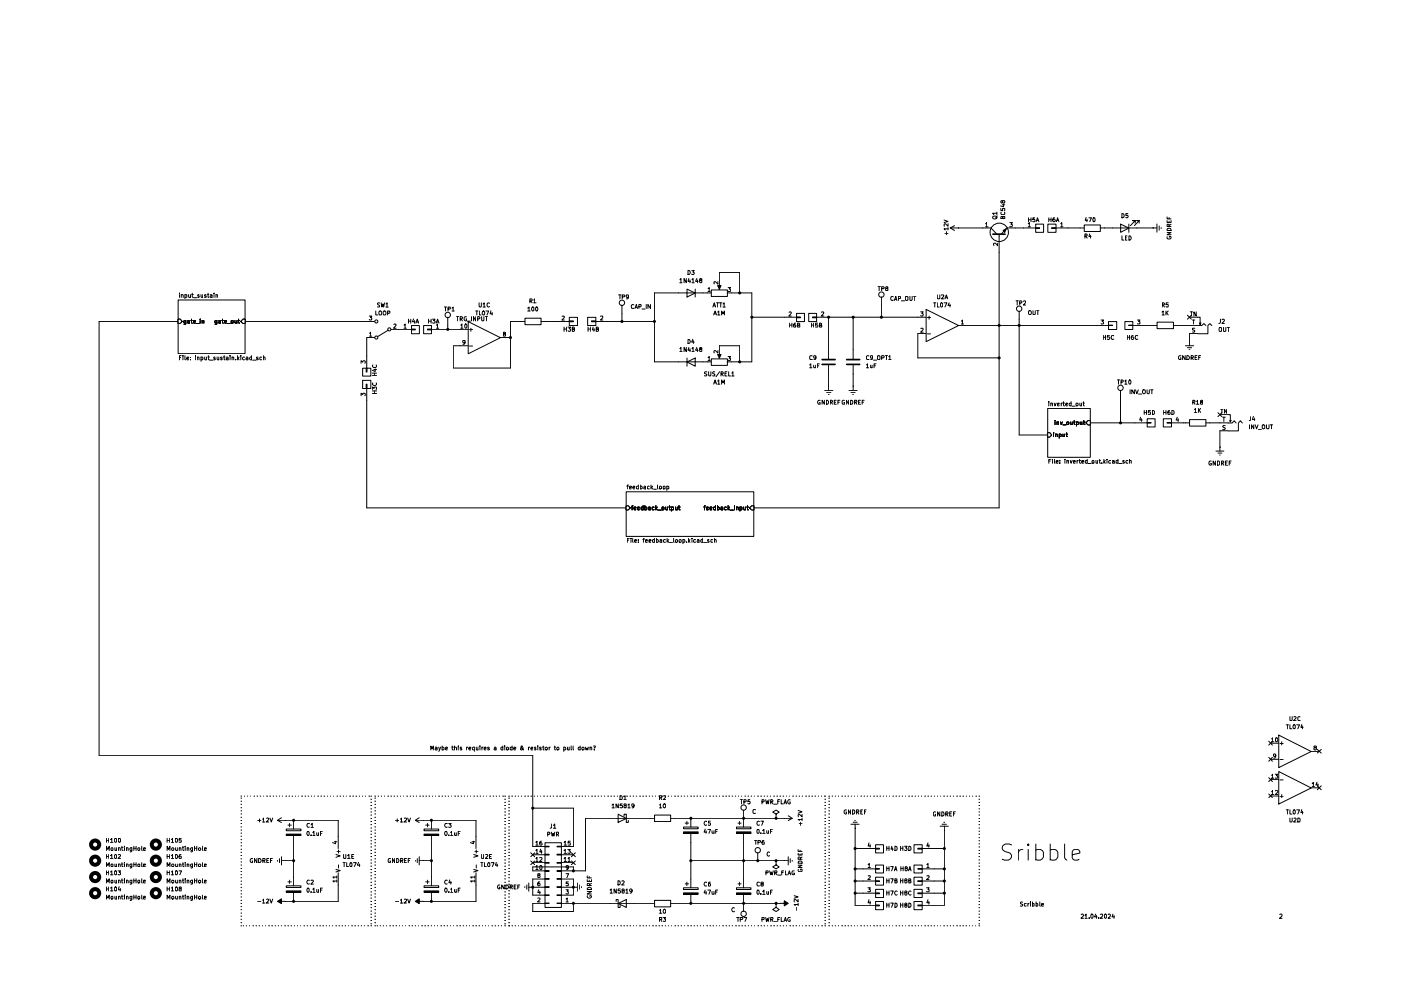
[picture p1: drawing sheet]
<svg xmlns="http://www.w3.org/2000/svg" width="420mm" height="297mm" viewBox="0 0 420 297" stroke-linecap="round" stroke-linejoin="round" font-family="sans-serif">
<g fill="none" stroke="#000" stroke-width=".3">
<path d="M65 96.8h-.5l.1-.7h.4v.9l-.2 .3-.3-.1M65.6 96.1h.4l.1 .8M66.1 96.4l-.6 .2 .2 .3 .4-.1M66.5 96.1h.5M66.7 95.7v1l.3 .2M67.3 96.4h.6v-.3l-.6 .2 .1 .5h.5M68.2 97h.9M69.3 96.2h.6v.6h-.6zM70.4 96.1v.6l.6 .1M71 96.1v.8M71.4 96.1h.5M71.5 95.7v1l.4 .2"/>
<path d="M72.9 95.7h.6v1.2h-.6l-.7-.5z"/>
</g>
<path d="M53.4 95.7h.6l.6 .7-.6 .5h-.6z" fill="#fff"/>
<path d="M53.4 95.7h.6l.6 .7-.6 .5h-.6zM55.7 96.8h-.5l.1-.7h.4v.9l-.2 .3-.3-.1M56.3 96.1h.4l.1 .8M56.8 96.4l-.6 .2 .2 .3 .4-.1M57.2 96.1h.5M57.4 95.7v1l.3 .2M58 96.4h.6v-.3l-.6 .2 .1 .5h.5M58.8 97h1M60 95.7v.1M60 96.1v.8M60.6 96.2l.5-.1v.8M60.6 96.1v.8" fill="none" stroke="#000" stroke-width=".3"/>
<path d="M187.8 151.6h.6l.6 .6-.6 .6h-.6z" fill="#fff"/>
<g fill="none" stroke="#000" stroke-width=".3">
<path d="M187.8 151.6h.6l.6 .6-.6 .6h-.6zM189.4 152h.4M189.8 151.6h-.2v1.2M190.2 152.4l.6-.2-.2-.2-.4 .1v.6h.5M191.2 152.4l.6-.3h-.6v.6h.6M192.9 152.1h-.6v.6h.6M192.9 151.6v1.2M193.4 152.1h.6v.6h-.6M193.4 151.6v1.2M194.5 152.1h.6v.7M195.1 152.2l-.6 .2v.3h.6M196.2 152.1h-.6v.6h.6"/>
<path d="M196.7 151.6v1.2M196.8 152.3l.3 .5M197.1 152l-.4 .5M197.4 152.9h.9M198.5 152.1h.6v.6h-.6zM199.6 152v.7l.2 .1 .4-.1M200.2 152v.8M200.6 152h.5M200.7 151.6v1.1l.4 .1M201.4 152.1h.6v.6h-.6M201.4 152v1.2M202.5 152v.7l.2 .1 .4-.1"/>
<path d="M203.1 152v.8M203.5 152h.5M203.6 151.6v1.1l.4 .1"/>
</g>
<path d="M224.8 152.2l.7-.6h.6v1.2h-.6z" fill="#fff"/>
<g fill="none" stroke="#000" stroke-width=".3">
<path d="M211.1 152h.4M211.5 151.6l-.3 .1v1.1M211.8 152.4l.6-.3h-.6v.6h.6M212.9 152.4l.6-.2-.1-.2-.5 .1v.6h.5M214.5 152.1l-.3-.1-.2 .2v.5h.5M214.5 151.6v1.2M215.1 152.1l.4-.1 .2 .2-.2 .6-.4-.1M215.1 151.6v1.2M216.2 152.1h.5v.7M216.7 152.2l-.5 .3 .1 .3 .4-.1M217.8 152.1l-.3-.1-.2 .2v.5h.5M218.4 151.6v1.2"/>
<path d="M218.4 152.3l.4 .5M218.8 152l-.4 .5M219 152.9h1M220.3 151.6v.1M220.3 152v.8M220.8 152.1h.6v.7M220.8 152v.8M221.9 152.1h.6v.6h-.6M221.9 152v1.2M223 152v.7l.2 .1 .4-.1M223.6 152v.8M223.9 152h.6"/>
<path d="M224.1 151.6v1.1l.4 .1M224.8 152.2l.7-.6h.6v1.2h-.6z"/>
</g>
<path d="M314.2 129.7h.6l.6 .7-.6 .6h-.6z" fill="#fff"/>
<path d="M314.2 129.7h.6l.6 .7-.6 .6h-.6zM316 129.7v.1M316 130.1v.8M316.6 130.2l.4-.1 .1 .8M316.6 130.1v.8M317.7 130.8h.5l-.1-.7h-.4v1.2M318.8 130.1v.7h.5M319.3 130.1v.8M319.7 130.1h.4M319.9 129.7v1.1l.2 .1" fill="none" stroke="#000" stroke-width=".3"/>
<path d="M326.3 126.1h.7v1.2h-.7l-.6-.6z" fill="#fff"/>
<g fill="none" stroke="#000" stroke-width=".3">
<path d="M316.4 126.1v.1M316.4 126.5v.8M317 126.6l.5-.1v.8M317 126.5v.8M318 126.5l.3 .8 .3-.8M318.8 127.3h.9M319.9 126.7l.5-.2 .1 .7h-.5zM321.1 126.5v.6l.5 .1M321.6 126.5v.8M322 126.5h.4M322.2 126.1v1l.2 .2M322.8 127.2h.5v-.7h-.5v1.2"/>
<path d="M323.9 126.5v.6l.5 .1M324.4 126.5v.8M324.9 126.5h.5M325 126.1v1l.4 .2M326.3 126.1h.7v1.2h-.7l-.6-.6z"/>
</g>
<path d="M72.2 96.4l.7-.7h.6v1.2h-.6z" fill="#fff"/>
<g fill="none" stroke="#000" stroke-width=".3">
<path d="M65 96.8h-.5l.1-.7h.4v.9l-.2 .3-.3-.1M65.6 96.1h.4l.1 .8M66.1 96.4l-.6 .2 .2 .3 .4-.1M66.5 96.1h.5M66.7 95.7v1l.3 .2M67.3 96.4h.6v-.3l-.6 .2 .1 .5h.5M68.2 97h.9M69.3 96.2h.6v.6h-.6zM70.4 96.1v.6l.6 .1M71 96.1v.8M71.4 96.1h.5M71.5 95.7v1l.4 .2"/>
<path d="M72.9 95.7h.6v1.2h-.6l-.7-.5z"/>
</g>
<path d="M53.4 95.7h.6l.6 .7-.6 .5h-.6z" fill="#fff"/>
<g fill="none" stroke="#000" stroke-width=".3">
<path d="M53.4 89.9h20.1v16.1h-20.1zM53.4 95.7h.6l.6 .7-.6 .5h-.6zM55.7 96.8h-.5l.1-.7h.4v.9l-.2 .3-.3-.1M56.3 96.1h.4l.1 .8M56.8 96.4l-.6 .2 .2 .3 .4-.1M57.2 96.1h.5M57.4 95.7v1l.3 .2M58 96.4h.6v-.3l-.6 .2 .1 .5h.5M58.8 97h1M60 95.7v.1M60 96.1v.8M60.6 96.2l.5-.1v.8"/>
<path d="M60.6 96.1v.8"/>
</g>
<path d="M187.8 151.6h.6l.6 .6-.6 .6h-.6z" fill="#fff"/>
<g fill="none" stroke="#000" stroke-width=".3">
<path d="M187.8 151.6h.6l.6 .6-.6 .6h-.6zM189.4 152h.4M189.8 151.6h-.2v1.2M190.2 152.4l.6-.2-.2-.2-.4 .1v.6h.5M191.2 152.4l.6-.3h-.6v.6h.6M192.9 152.1h-.6v.6h.6M192.9 151.6v1.2M193.4 152.1h.6v.6h-.6M193.4 151.6v1.2M194.5 152.1h.6v.7M195.1 152.2l-.6 .2v.3h.6M196.2 152.1h-.6v.6h.6"/>
<path d="M196.7 151.6v1.2M196.8 152.3l.3 .5M197.1 152l-.4 .5M197.4 152.9h.9M198.5 152.1h.6v.6h-.6zM199.6 152v.7l.2 .1 .4-.1M200.2 152v.8M200.6 152h.5M200.7 151.6v1.1l.4 .1M201.4 152.1h.6v.6h-.6M201.4 152v1.2M202.5 152v.7l.2 .1 .4-.1"/>
<path d="M203.1 152v.8M203.5 152h.5M203.6 151.6v1.1l.4 .1"/>
</g>
<path d="M224.8 152.2l.7-.6h.6v1.2h-.6z" fill="#fff"/>
<g fill="none" stroke="#000" stroke-width=".3">
<path d="M187.8 147.4h38.3v13.4h-38.3zM211.1 152h.4M211.5 151.6l-.3 .1v1.1M211.8 152.4l.6-.3h-.6v.6h.6M212.9 152.4l.6-.2-.1-.2-.5 .1v.6h.5M214.5 152.1l-.3-.1-.2 .2v.5h.5M214.5 151.6v1.2M215.1 152.1l.4-.1 .2 .2-.2 .6-.4-.1M215.1 151.6v1.2M216.2 152.1h.5v.7M216.7 152.2l-.5 .3 .1 .3 .4-.1M217.8 152.1l-.3-.1-.2 .2v.5h.5"/>
<path d="M218.4 151.6v1.2M218.4 152.3l.4 .5M218.8 152l-.4 .5M219 152.9h1M220.3 151.6v.1M220.3 152v.8M220.8 152.1h.6v.7M220.8 152v.8M221.9 152.1h.6v.6h-.6M221.9 152v1.2M223 152v.7l.2 .1 .4-.1M223.6 152v.8"/>
<path d="M223.9 152h.6M224.1 151.6v1.1l.4 .1M224.8 152.2l.7-.6h.6v1.2h-.6z"/>
</g>
<path d="M314.2 129.7h.6l.6 .7-.6 .6h-.6z" fill="#fff"/>
<path d="M314.2 129.7h.6l.6 .7-.6 .6h-.6zM316 129.7v.1M316 130.1v.8M316.6 130.2l.4-.1 .1 .8M316.6 130.1v.8M317.7 130.8h.5l-.1-.7h-.4v1.2M318.8 130.1v.7h.5M319.3 130.1v.8M319.7 130.1h.4M319.9 129.7v1.1l.2 .1" fill="none" stroke="#000" stroke-width=".3"/>
<path d="M326.3 126.1h.7v1.2h-.7l-.6-.6z" fill="#fff"/>
<g fill="none" stroke="#000" stroke-width=".3">
<path d="M285 68.3h12.2l1.8 1.9M285 68.3l1.3 .8M286.3 67.6l-1.3 .7M287.4 68.3h.1M295.6 67.1l.3-.4v1.3M295.6 68h.7M299.2 72.9v.8l-.7-.8-.6 .2 .2 .5M299.6 70.2v82h-73.5M300.8 69.1l1-.5-.5 1zM302.9 66.7h.7l-.4 .5 .4 .2v.3l-.2 .3-.5-.2M308.4 67.1l.3-.4v1.3M308.4 68h.6"/>
<path d="M310.6 68.2h1.1v.3h-1.1zM310.6 68.3h-8.6l-1.8 1.9M310.6 67.2h2.4v2.4h-2.4zM314.2 67.2h2.5v2.4h-2.5zM315.4 68.2h1.3v.3h-1.3zM316.7 68.3h8.4M318.1 67.1l.3-.4v1.3M318.1 68h.7M325.2 67.4h4.8v2h-4.8zM329.9 68.3h17.1M336.1 67.2l2.4 1.2-2.4 1.2zM338.5 67.2v2.4"/>
<path d="M340.4 66.9v-.8h-.7h.7l-1.4 1.5M341.6 66.9v-.8h-.6h.6l-1.4 1.5M345.8 68.3h.1M347 67.1v2.5M347.6 67.7v1.3M348.2 68.2v.3M53.4 96.4h-23.7v130h130.1v27.3h3.6M53.8 87.9v.2M53.8 88.3v.9M54.4 88.4l.5 .1v.7M54.4 88.3v.9M55.5 88.4h.5v.6l-.5 .1"/>
<path d="M55.5 88.3v1.2M56.6 88.3v.8l.5-.1M57.1 88.3v.9M57.5 88.3h.5M57.7 87.9v1l.3 .3M58.1 89.2h.9M59.7 88.4l-.4 .1 .4 .2v.4h-.4M60.3 88.3l.1 .8 .4-.1M60.8 88.3v.9M61.8 88.4l-.5 .1 .5 .2v.4h-.5M62.2 88.3h.5M62.4 87.9v1.2l.3 .1"/>
<path d="M63.1 88.4l.5 .1v.7M63.6 88.6l-.6 .2 .2 .4 .4-.1M64.2 87.9v.2M64.2 88.3v.9M64.8 88.4l.5 .1v.7M64.8 88.3v.9M73.5 96.4h38.9M110.7 94.7h.8l-.4 .5h.3v.6h-.7M110.8 99.9l.4-.3v1.2M116.4 99l-3.2 1.9M117.3 98.7h6.1M118.1 97.3l.4-.2 .3 .4-.8 .9h.8"/>
<path d="M121.2 97.5l.3-.4v1.3M121.2 98.4h.6M123.4 98.6h1.1v.3h-1.1zM123.4 97.6h2.4v2.4h-2.4zM127 97.6h2.4v2.4h-2.4zM128.2 98.6h1.2v.3h-1.2zM129.4 98.7h11M130.9 97.5l.3-.4v1.3M130.9 98.4h.7M134.3 95.1v3.6M138.2 97.5l.3-.4v1.3M138.2 98.4h.7"/>
<path d="M139.6 97.1a.68 .68 0 0 1 .5 .6 .68 .68 0 0 1-.5 .7l-.2-.5zM140.4 96.4l9.7 4.8-9.7 4.8zM140.8 98.8h.9M141.2 98.4v.9M157.4 96.4h-4.3v13.9h-17v-6.7h4.3M157.4 95.4h4.9v1.9h-4.9zM162.2 96.4h8.5M168.6 94.8l.6-.1v.4l-.7 .8h.7M170.7 96.2h1.3v.2h-1.3zM170.7 95.1h2.5v2.5h-2.5zM176.2 95.1h2.5v2.5h-2.5zM177.4 96.2h1.2v.2h-1.2z"/>
<path d="M178.6 96.4h17.7M180.1 94.8h.7v.4l-.7 .7h.7M186.5 91.4v5M206 86.7l2.5 1.1-2.5 1.2zM208.5 86.7v2.3M212.3 86.5l.4-.3v1.2M212.3 87.4h.7M213.3 87.8h-17v20.7h17M213.3 86.9h4.8v2h-4.8zM215.2 85.6h1l-.5 1.1zM215.3 84.4v.8l-.8-.8-.4 .1 .1 .6M215.7 86.4v-4.7h6.1v6.1"/>
<path d="M218.1 87.8h7.4v20.7h-7.4M218.4 86.2h.7l-.4 .4 .4 .3v.3l-.7 .1M225.5 95.1h13.3M236.6 93.6l.5-.1 .2 .3-.7 .9h.7M238.8 95h1.2v.2h-1.2zM238.9 93.9h2.4v2.5h-2.4zM242.5 93.9h2.4v2.5h-2.4zM243.7 95h1.2v.2h-1.2zM244.9 95.1h32.8M246.4 93.6l.4-.1 .3 .3-.8 .9h.8M248.5 95.1v12.4M255.9 95.1v12.4"/>
<path d="M264.3 89v6.1M276.1 93.5h.8l-.5 .5 .5 .1v.4l-.3 .2-.5-.1M276.2 98.5l.5-.1 .2 .3-.8 .9h.8M277.7 100h-2.4v7.3h24.3M277.7 92.8l9.8 4.8-9.8 4.8zM278.1 95.2h1M278.6 94.7v1M287.4 97.5h45M288.3 96.3l.3-.4v1.2M288.3 97.1h.7M305.6 93.3v37.1h8.6M330.2 95.9h.8l-.5 .5 .5 .2-.1 .4h-.7"/>
<path d="M332.4 97.5h1.3v.1h-1.3zM332.4 96.4h2.5v2.4h-2.5zM337.4 96.4h2.3v2.4h-2.3zM338.5 97.5h1.2v.1h-1.2zM339.7 97.5h7.3M341.1 95.9h.8l-.4 .5 .4 .2-.1 .5-.7-.1M347 96.6h4.9v1.9h-4.9zM351.9 97.5h7.3M356.7 95.1h3.2v2.2l.3-.5M357 93.5h.6M357.3 93.5v1.2M357.6 95.9h.7"/>
<path d="M358 95.9v1.2M358.3 98.4l-.7 .1v.3l.7 .4-.2 .4-.5-.1M358.7 93.5v1.2l-.6-1.2v1.2M359.2 100h-2.5v3.6M359.2 97.6h1.2l.7-.6 .6 .6M359.7 96.8l.2 .5M363.4 97.6l-.6-.6-.6 .6v2.4h-3M53.8 107.2h.4M54.4 106.6h-.6v1.3M54.9 106.6v.2M54.9 107v.9M55.5 106.6v1.2l.1 .1"/>
<path d="M56 107.4h.6v-.3h-.6v.7h.6M57.1 107.7v.2M57.1 107.1v.1M58.6 106.6v.2M58.6 107v.9M59.2 107.2l.5-.1v.8M59.2 107v.9M60.3 107.1l.3-.1 .3 .3-.1 .5h-.5M60.3 107v1.3M61.4 107v.7l.2 .2 .3-.2M61.9 107v.9M62.3 107h.5"/>
<path d="M62.5 106.6v1.1l.3 .2M62.9 107.9h.9M64.5 107.1h-.4v.3l.5 .3-.5 .1M65.1 107v.7l.2 .2 .3-.2M65.6 107v.9M66.6 107.1l-.5 .1 .5 .3v.3h-.5M67 107h.5M67.2 106.6v1.2l.3 .1M67.9 107.1l.5 .1v.7M68.4 107.4l-.6 .1 .2 .4 .4-.1M69 106.6v.2M69 107v.9"/>
<path d="M69.6 107.2l.2-.2 .3 .2v.7M69.6 107v.9M70.7 107.7v.2M71.2 106.6v1.3M71.4 107.4l.3 .5M71.7 107l-.5 .5M72.2 106.6v.2M72.2 107v.9M73.3 107.1l-.3-.1-.3 .3 .3 .6 .3-.1M73.8 107.1h.5v.8M74.3 107.4l-.6 .1 .3 .4 .3-.1M75.4 107.1l-.3-.1-.3 .3 .3 .6 .3-.1"/>
<path d="M75.4 106.6v1.3M75.8 107.9h.9M77.4 107.1l-.4-.1-.1 .3 .6 .4-.6 .1M78.5 107.1l-.4-.1-.2 .3 .1 .5h.5M79 107.2l.2-.2 .3 .2v.7M79 106.6v1.3M108.3 108.9v-.8l.5 .4 .1-.3h.6l-.1 .7M108.3 118.6v-.7l.5 .4 .3-.4h.4l-.1 .7M108.8 110.4h2.4v2.3h-2.4zM108.8 114h2.4v2.5h-2.4zM109.8 110.3h.3v1.2h-.3zM109.8 115.1h.3v1.3h-.3z"/>
<path d="M110 116.4v35.8h77.8M110.8 100.8h.7M112.4 101.2h-2.4v9.1M139.4 102.5l-.1 .3-.4-.1v-.7l.5 .1v.9l-.5 .2M140.8 103.7h.9M150 101.2h3.1M151.1 100.1l-.1-.4h.6v.3l-.6 .2v.6l.6-.2-.2-.5M206 108.5l2.5-1.2v2.5zM206 107.3v2.5M212.3 107.2l.4-.4v1.2M212.3 108h.7M213.3 107.6h4.8v1.9h-4.8z"/>
<path d="M215.2 106.3h1l-.5 1.1zM215.3 105.1v.7l-.8-.7-.4 .1 .1 .5M215.7 107v-3.4h6.1v4.9M218.4 106.8h.7l-.4 .6 .4 .1v.4h-.7M247.3 117h2.5M247.9 117.6h1.3M248.4 118.2h.3M248.5 115.7h.1M248.5 109.5v7.5M254.6 117h2.4M255.2 117.6h1.3M255.7 118.2h.2"/>
<path d="M255.9 115.7h.1M255.9 109.5v7.5M278.1 100.1h1M336 117v9.7M355.5 103.6h2.5M356.1 104.2h1.3M356.6 104.8h.3M356.7 102.4h.1M314.2 122.4h12.8v14.7h-12.8zM314.5 120.4v.2M314.5 120.8v.9M314.5 138.2h.5"/>
<path d="M315.1 120.9h.5v.8M315.1 137.7h-.6v1.2M315.1 120.8v.9M315.6 137.7v.1M315.6 138v.9M316.1 120.8l.3 .9 .3-.9M316.2 137.7v1.1l.2 .1M316.4 126.1v.1M316.4 126.5v.8M316.7 138.4l.6-.1v-.2l-.6 .1v.5l.6 .1M317 126.6l.5-.1v.8M317 126.5v.8"/>
<path d="M317.2 121.2l.5-.3h-.5v.7h.5M317.8 138.8v.1M317.8 138.1v.1M318 126.5l.3 .8 .3-.8M318.3 120.8v.9M318.6 120.8l-.3 .3M318.8 127.3h.9M318.8 120.8h.5M318.9 120.4v1.1l.4 .2M319.4 137.7v.1M319.4 138v.9M319.6 121.2l.6-.1-.2-.3-.4 .2v.5l.5 .1"/>
<path d="M319.9 126.7l.5-.2 .1 .7h-.5zM320 138.2l.5-.1v.8M320 138v.9M321 138l.2 .9 .4-.9M321.1 126.5v.6l.5 .1M321.2 120.9l-.3-.1-.3 .3 .3 .6 .3-.1M321.2 120.4v1.3M321.6 126.5v.8M321.6 121.8h.8M321.9 138.4l.6-.1-.2-.3-.4 .2v.5l.5 .1M322 126.5h.4M322.2 126.1v1l.2 .2"/>
<path d="M322.7 120.9l.4-.1 .2 .3-.2 .6-.4-.3zM322.8 127.2h.5v-.7h-.5v1.2M323 138v.9M323.3 138l-.3 .3M323.6 138h.5M323.8 137.7v1l.3 .2M323.8 120.8v.7l.2 .2 .4-.2M323.9 126.5v.6l.5 .1M324.4 120.8v.9M324.4 138.4l.6-.1-.1-.3-.5 .1v.7h.6M324.4 126.5v.8M324.8 120.8h.4"/>
<path d="M324.9 126.5h.5M325 120.4v1.1l.2 .2M325 126.1v1l.4 .2M326.1 138.1l-.4-.1-.2 .3v.5h.6M326.1 137.7v1.2M326.3 126.1h.7v1.2h-.7l-.6-.6zM326.3 138.9h.9M327 126.7h17M327.6 138.1l.5 .1v.6h-.5zM328.7 138v.8h.5M329.2 138v.9M329.6 138h.4"/>
<path d="M329.8 137.7v1.1l.2 .1M330.5 138.8v.1M331 137.7v1.2M331.1 138.3l.4 .6M331.5 138l-.5 .5M332 137.7v.1M332 138v.9M333.1 138.1l-.4-.1-.2 .3 .1 .5h.5M333.6 138.1l.6 .1v.7M334.2 138.3l-.6 .1v.4h.6M335.3 138.1l-.6 .1v.6h.6M335.3 137.7v1.2"/>
<path d="M335.5 138.9h1M337.1 138.1h-.4v.2l.5 .4-.5 .1M338.2 138.1l-.3-.1-.2 .3v.5h.5M338.8 138.2l.5-.1v.8M338.8 137.7v1.2M342.1 125.1l-.3 .8h.8M342.4 125.5v.8M344 126.6h1.2v.2h-1.2zM344 125.5h2.4v2.5h-2.4zM348.9 125.5h2.4v2.5h-2.4zM350 126.6h1.3v.2h-1.3zM351.3 126.7h5.4"/>
<path d="M353.1 125.1l-.4 .8h.8M353.3 125.5v.8M356.7 125.8h5v1.9h-5zM361.6 126.7h6.7M364.7 135.2h2.3M365.3 135.8h1.1M365.8 136.4h.1M365.8 124.3h3.2v2.2l.2-.5M365.8 134h.1M366.1 122.7h.7M366.4 122.7v1.2M366.7 125.1h.8"/>
<path d="M367 125.1v1.2M367.5 127.6l-.6-.1-.2 .3 .8 .7-.3 .3-.5-.1M367.9 122.7v1.2l-.7-1.2v1.2M368.3 129.1h-2.5v6.1M368.3 126.8h1.2l.6-.7 .6 .7M368.8 126l.2 .5M372.6 126.8l-.6-.7-.6 .7v2.4h-3.1M188 145.7h.5M188.5 145.4l-.4 .1v1.1M188.8 146.1l.6-.1-.2-.3-.4 .1v.7h.5M189.8 146.1l.6-.1-.2-.3-.4 .2v.5l.5 .1M191.4 145.8l-.3-.1-.3 .3 .1 .5h.5"/>
<path d="M191.4 145.4v1.2M192 145.8l.4-.1 .2 .3-.1 .5h-.5M192 145.4v1.2M193.1 145.8l.5 .1v.7M193.6 146h-.4l-.2 .3 .2 .3 .4-.1M194.7 145.8l-.3-.1-.3 .3 .1 .5h.5M195.2 145.4v1.2M195.4 146l.3 .6M195.7 145.7l-.5 .5M196 146.6h.8M197.2 145.4l.2 1.2M197.8 145.9l.5-.1 .1 .7h-.6z"/>
<path d="M198.9 145.9l.5-.1 .1 .7h-.6zM200 145.8l.6 .1v.6h-.6M200 145.7v1.3M188.1 161.9h.5M188.7 161.4h-.6v1.2M189.2 161.4v.1M189.2 161.7v.9M189.7 161.4l.2 1.2M190.3 162.1h.6l-.1-.4-.5 .2v.5l.5 .1M191.4 162.5v.1M191.4 161.8v.1M192.8 161.7h.4"/>
<path d="M193.2 161.4l-.2 .1v1.1M193.5 162.1h.6v-.3l-.6 .1v.5l.6 .1M194.6 162.1h.6l-.1-.4-.5 .1v.7h.6M196.3 161.8l-.4-.1-.2 .3v.5h.6M196.3 161.4v1.2M196.8 161.8l.4-.1 .2 .3v.5h-.6M196.8 161.4v1.2M198 161.8l.5 .1v.7M198.5 162.1h-.5l-.1 .2 .1 .3 .5-.1M199.6 161.8l-.4-.1-.2 .3 .1 .5h.5M200.1 161.4v1.2M200.2 162.1l.4 .5"/>
<path d="M200.6 161.7l-.5 .5M200.7 162.6h1M202 161.4v1.1l.2 .1M202.5 162l.3-.3 .3 .1v.7h-.5zM203.6 162l.3-.3 .3 .1v.7h-.5zM204.8 161.8l.3-.1 .3 .3-.1 .5h-.5M204.8 161.7v1.3M205.9 162.5v.1M206.5 161.4v1.2M206.6 162.1l.3 .5M206.9 161.7l-.4 .5M207.5 161.4v.1"/>
<path d="M207.5 161.7v.9M208.6 161.8l-.6 .1v.6h.6M209.1 161.8l.5 .1v.7M209.6 162.1h-.4l-.2 .2 .2 .3 .4-.1M210.7 161.8l-.3-.1-.3 .3 .1 .5h.5M210.7 161.4v1.2M211 162.6h.9M212.6 161.8l-.3-.1-.1 .3 .5 .4-.5 .1M213.7 161.8l-.5 .1v.6h.5M214.3 161.9l.2-.2 .3 .2v.7M214.3 161.4v1.2M72.3 238.6h.1"/>
<path d="M72.3 239.2h.1M73.3 238.6h.1M74.2 238.6h.1M75.1 238.6h.1M76.2 238.6h.1M77.1 238.6h.1M78 238.6h.1M79 238.6h.1M80 238.6h.1M80.9 238.6h.1M81.9 238.6h.1M82.8 238.6h.1"/>
<path d="M83.8 238.6h.1M84.7 238.6h.1M85.7 238.6h.1M86.7 238.6h.1M87.6 238.6h.1M88.6 238.6h.1M89.5 238.6h.1M90.5 238.6h.1M91.5 238.6h.1M92.4 238.6h.1M93.3 238.6h.1M94.3 238.6h.1"/>
<path d="M95.3 238.6h.1M96.2 238.6h.1M97.2 238.6h.1M98.2 238.6h.1M99.1 238.6h.1M100 238.6h.1M101 238.6h.1M102 238.6h.1M102.9 238.6h.1M103.9 238.6h.1M104.9 238.6h.1M105.8 238.6h.1"/>
<path d="M106.7 238.6h.1M107.7 238.6h.1M108.7 238.6h.1M109.6 238.6h.1M110.6 238.6h.1M111.2 238.6h.1M111.2 239.6h.1M112.4 238.6h.1M112.4 239.2h.1M113.4 238.6h.1M114.3 238.6h.1M115.3 238.6h.1"/>
<path d="M116.3 238.6h.1M117.2 238.6h.1M118.2 238.6h.1M119.1 238.6h.1M120.1 238.6h.1M121 238.6h.1M122 238.6h.1M123 238.6h.1M123.9 238.6h.1M124.8 238.6h.1M125.9 238.6h.1M126.8 238.6h.1"/>
<path d="M127.7 238.6h.1M128.7 238.6h.1M129.2 224.8v-1.2l.3 .9 .5-.9v1.2M129.7 238.6h.1M130.6 224h.5v.8M130.6 238.6h.1M131.1 224.3h-.5l-.1 .2 .1 .3 .5-.1M131.5 238.6h.1M131.6 223.9l.2 .9M132.2 223.9l-.6 1.3M132.5 238.6h.1M132.6 224l.3-.1 .3 .3-.1 .5h-.5"/>
<path d="M132.6 223.6v1.2M133.5 238.6h.1M133.6 224.4l.6-.1-.2-.4-.4 .2v.5l.5 .1M134.4 238.6h.1M135.4 238.6h.1M135.5 223.9h.5M135.6 223.6v1l.4 .2M136.3 224.1l.3-.2 .3 .2v.7M136.3 223.6v1.2M136.4 238.6h.1M137.3 238.6h.1M137.4 223.6v.1"/>
<path d="M137.4 223.9v.9M138.3 238.6h.1M138.4 224h-.4v.3l.5 .3-.5 .1M139.2 238.6h.1M140 223.9v.9M140.2 238.6h.1M140.3 223.9l-.3 .3M140.6 224.4l.6-.1-.1-.4-.5 .2v.5l.5 .1M141.1 238.6h.1M142.1 238.6h.1M142.2 224l-.3-.1-.3 .3 .1 .5h.5M142.2 223.9v1.3"/>
<path d="M142.8 223.9v.7l.5 .1M143 238.6h.1M143.3 223.9v.9M143.9 223.6v.1M143.9 223.9v.9M144 238.6h.1M144.5 223.9v.9M144.9 223.9l-.4 .3M145 238.6h.1M145.2 224.4l.6-.1-.2-.4-.4 .2v.5l.5 .1M145.9 238.6h.1M146.7 224l-.3-.1-.2 .3 .6 .4-.6 .1"/>
<path d="M146.9 238.6h.1M147.9 238.6h.1M148.3 224l.5 .1v.7M148.8 224.3h-.5l-.1 .2 .1 .3 .5-.1M148.8 238.6h.1M149.7 238.6h.1M150.7 238.6h.1M150.8 224l-.3-.1-.3 .3 .1 .5h.5M150.8 223.6v1.2M151.3 238.6h.1M151.3 239.6h.1M151.4 223.6v.1"/>
<path d="M151.4 223.9v.9M151.9 224.1l.2-.2 .4 .2v.6h-.6zM152.5 238.6h.1M152.5 239.2h.1M153.5 238.6h.1M153.6 224l-.6 .1v.6h.6M153.6 223.6v1.2M154.1 224.4l.6-.1-.1-.3h-.5v.7h.5M154.5 238.6h.1M155.4 238.6h.1M156.3 238.6h.1M156.9 224.1l-.3 .6h-.5v-.4l.5-.4v-.3h-.3v.4l.8 .8"/>
<path d="M157.4 238.6h.1M158.3 238.6h.1M158.5 223.9v.9M158.8 223.9l-.3 .3M159.2 238.6h.1M159.3 224.4l.5-.1v-.3h-.5v.7h.5M160.2 238.6h.1M160.7 224l-.3-.1-.1 .3 .5 .4-.5 .1M161.2 238.6h.1M161.3 223.6v.1M161.3 223.9v.9M162.1 238.6h.1"/>
<path d="M162.3 224l-.5 .1 .5 .4v.2h-.5M162.7 223.9h.5M162.9 223.6v1.1l.3 .1M163 238.6h.1M163.7 223.9l.5 .3-.3 .6-.4-.3zM164 238.6h.1M164.7 223.9v.9M165 238.6h.1M165 223.9l-.3 .3M165.9 238.6h.1M166.2 223.9h.4M166.4 223.6v1.1l.2 .1"/>
<path d="M166.9 238.6h.1M167 224.2l.4-.3 .2 .3v.5h-.6zM167.9 238.6h.1M168.8 238.6h.1M169.1 224l.3-.1 .3 .3-.1 .5h-.5M169.1 223.9v1.3M169.8 238.6h.1M170.2 223.9v.8h.5M170.7 223.9v.9M170.7 238.6h.1M171.3 223.6v1.1l.1 .1M171.7 238.6h.1"/>
<path d="M171.9 223.6l.1 1.2M172.7 238.6h.1M173.6 238.6h.1M174 224l-.3-.1-.3 .3 .1 .5h.5M174 223.6v1.2M174.5 238.6h.1M174.6 224l.3-.1 .3 .3-.1 .5h-.5zM175.5 238.6h.1M175.5 223.9l.3 .9 .2-.6 .3 .6 .1-.9M176.5 238.6h.1M177 224.1l.1-.2 .4 .2v.7M177 223.9v.9"/>
<path d="M177.4 238.6h.1M178 223.6l.6 .2-.4 .5M178.2 224.7v.1M178.4 238.6h.1M179.4 238.6h.1M180.3 238.6h.1M181.2 238.6h.1M182.2 238.6h.1M183.2 238.6h.1M184.1 238.6h.1M185.1 238.6h.1M186.1 238.6h.1"/>
<path d="M187 238.6h.1M187.9 238.6h.1M188.9 238.6h.1M189.9 238.6h.1M190.8 238.6h.1M191.8 238.6h.1M192.7 238.6h.1M193.7 238.6h.1M194.7 238.6h.1M195.6 238.6h.1M196.6 238.6h.1M197.6 238.6h.1"/>
<path d="M198.5 238.6h.1M199.4 238.6h.1M200.4 238.6h.1M201.4 238.6h.1M202.3 238.6h.1M203.2 238.6h.1M204.3 238.6h.1M205.2 238.6h.1M206.1 238.6h.1M207.1 238.6h.1M208.1 238.6h.1M209 238.6h.1"/>
<path d="M209.9 238.6h.1M210.9 238.6h.1M211.9 238.6h.1M212.8 238.6h.1M213.8 238.6h.1M214.8 238.6h.1M215.7 238.6h.1M216.7 238.6h.1M217.6 238.6h.1M218.6 238.6h.1M219.6 238.6h.1M220.5 238.6h.1"/>
<path d="M221.4 238.6h.1M222.4 238.6h.1M223.4 238.6h.1M224.3 238.6h.1M225.3 238.6h.1M226.3 238.6h.1M227.2 238.6h.1M228.1 238.6h.1M229.2 238.6h.1M230.1 238.6h.1M231 238.6h.1M232 238.6h.1"/>
<path d="M233 238.6h.1M233.9 238.6h.1M234.8 238.6h.1M235.8 238.6h.1M236.8 238.6h.1M237.7 238.6h.1M238.7 238.6h.1M239.6 238.6h.1M240.6 238.6h.1M241.6 238.6h.1M242.5 238.6h.1M243.5 238.6h.1"/>
<path d="M244.4 238.6h.1M245.4 238.6h.1M246.3 238.6h.1M247.3 238.6h.1M247.4 238.6h.1M247.4 239.6h.1M248.5 238.6h.1M248.5 239.2h.1M249.6 238.6h.1M250.5 238.6h.1M251.4 238.6h.1M252.4 238.6h.1"/>
<path d="M253.4 238.6h.1M254.3 238.6h.1M255.3 238.6h.1M256.2 238.6h.1M257.2 238.6h.1M258.2 238.6h.1M259.1 238.6h.1M260.1 238.6h.1M261 238.6h.1M262 238.6h.1M262.9 238.6h.1M263.9 238.6h.1"/>
<path d="M264.9 238.6h.1M265.8 238.6h.1M266.7 238.6h.1M267.8 238.6h.1M268.7 238.6h.1M269.6 238.6h.1M270.6 238.6h.1M271.6 238.6h.1M272.5 238.6h.1M273.4 238.6h.1M274.4 238.6h.1M275.4 238.6h.1"/>
<path d="M276.3 238.6h.1M277.3 238.6h.1M278.3 238.6h.1M279.2 238.6h.1M280.2 238.6h.1M281.1 238.6h.1M282.1 238.6h.1M283 238.6h.1M284 238.6h.1M284.9 238.6h.1M285.9 238.6h.1M286.9 238.6h.1"/>
<path d="M287.8 238.6h.1M288.8 238.6h.1M289.8 238.6h.1M290.7 238.6h.1M291.6 238.6h.1M292.7 238.6h.1M293.6 238.6h.1M293.6 239.6h.1M381.1 222.8h2.4M381.1 227.6h2.4M381.1 238.6h2.4M381.1 233.7h2.4"/>
<path d="M381.3 221.5l.4-.4v1.2M381.3 237.3l.4-.4v1.3M381.3 232.4l.4-.3v1.2M381.3 222.3h.7M381.3 238.2h.7M381.3 233.3h.7M382.4 232.1h.8l-.4 .4 .4 .2v.4l-.8 .1M382.5 237.1l.4-.2 .3 .4-.8 .9h.8M382.6 221.2h.4a.66 .66 0 0 1-.2 1.1l-.3-.2zM382.6 226.5l-.2 .2h-.5v-.6l.5-.1a.72 .72 0 0 1 .2 .7 .72 .72 0 0 1-.6 .5M383.5 220.3l9.7 5-9.7 4.8zM383.5 231.3l9.7 4.9-9.7 4.8z"/>
<path d="M383.9 222.8h.9M383.9 227.7h.9M383.9 238.7h.9M383.9 233.8h.9M384.4 222.3v1M384.4 238.2v.9M393.2 225.2h2.4M393.2 236.1h2.4M393.5 234.9l.4-.4v1.2M393.5 235.7h.7M394.3 224.1l-.3-.3 .6-.2 .2 .3-.8 .4 .3 .5 .5-.3-.3-.4M395 234.4l-.4 .9h.8"/>
<path d="M395.2 234.9v.8M72.3 259.3h.1M72.3 258.4h.1M72.3 257.4h.1M72.3 256.4h.1M72.3 255.5h.1M72.3 254.6h.1M72.3 253.5h.1M72.3 252.6h.1M72.3 251.7h.1M72.3 250.7h.1M72.3 249.7h.1"/>
<path d="M72.3 248.8h.1M72.3 247.9h.1M72.3 246.8h.1M72.3 245.9h.1M72.3 245h.1M72.3 244h.1M72.3 243h.1M72.3 242.1h.1M72.3 241.1h.1M72.3 240.2h.1M83.2 245.9h18.2v8.4M83.2 245.9l1.2 .6"/>
<path d="M83.2 257.9v.2M83.8 257.4v1.2M84.4 258h3.7M84.4 245.1l-1.2 .8M84.4 256.8v2.4M85.6 245.9h.1M85.6 258h.1M85.9 248.5h4.4v.5h-4.4zM85.9 250h4.4v.4h-4.4zM86.4 247.3h1M86.9 246.8v1M88.1 245.9v2.6"/>
<path d="M88.1 250.4v15.1M100.2 252.3h.8M100.7 252.1v.8l-1-.3M100.8 256.1l1.2 .4-1.2 .5M101.1 255.3h.9M101.5 254.8v.9M101.5 259.2v1M111.2 240.5h.1M111.2 241.4h.1M111.2 242.4h.1M111.2 243.4h.1M111.2 244.3h.1"/>
<path d="M111.2 245.3h.1M111.2 246.3h.1M111.2 247.2h.1M111.2 248.2h.1M111.2 249.1h.1M111.2 250.1h.1M111.2 251.1h.1M111.2 252h.1M111.2 252.9h.1M111.2 253.9h.1M111.2 254.9h.1M111.2 255.8h.1"/>
<path d="M111.2 256.8h.1M111.2 257.8h.1M111.2 258.7h.1M111.2 259.6h.1M112.4 259.3h.1M112.4 258.4h.1M112.4 257.4h.1M112.4 256.4h.1M112.4 255.5h.1M112.4 254.6h.1M112.4 253.5h.1M112.4 252.6h.1"/>
<path d="M112.4 251.7h.1M112.4 250.7h.1M112.4 249.7h.1M112.4 248.8h.1M112.4 247.9h.1M112.4 246.8h.1M112.4 245.9h.1M112.4 245h.1M112.4 244h.1M112.4 243h.1M112.4 242.1h.1M112.4 241.1h.1"/>
<path d="M112.4 240.2h.1M124.5 245.9l1.2 .6M124.5 245.9h18.2v8.4M124.5 257.9v.2M125.1 257.4v1.2M125.7 245.1l-1.2 .8M125.7 258h3.7M125.7 256.8v2.4M127 245.9h.1M127 258h.1M127.2 248.5h4.4v.5h-4.4zM127.2 250h4.4v.4h-4.4z"/>
<path d="M127.7 247.3h1M128.2 246.8v1M129.4 245.9v2.6M129.4 250.4v15.1M141.6 252.3h.8M142 252.1v.8l-.9-.3M142.1 256.1l1.2 .4-1.2 .5M142.4 255.3h.9M142.8 254.8v.9M142.8 259.2v1M151.3 240.5h.1M151.3 241.4h.1"/>
<path d="M151.3 242.4h.1M151.3 243.4h.1M151.3 244.3h.1M151.3 245.3h.1M151.3 246.3h.1M151.3 247.2h.1M151.3 248.2h.1M151.3 249.1h.1M151.3 250.1h.1M151.3 251.1h.1M151.3 252h.1M151.3 252.9h.1"/>
<path d="M151.3 253.9h.1M151.3 254.9h.1M151.3 255.8h.1M151.3 256.8h.1M151.3 257.8h.1M151.3 258.7h.1M151.3 259.6h.1M152.5 259.3h.1M152.5 258.4h.1M152.5 257.4h.1M152.5 256.4h.1M152.5 255.5h.1"/>
<path d="M152.5 254.6h.1M152.5 253.5h.1M152.5 252.6h.1M152.5 251.7h.1M152.5 250.7h.1M152.5 249.7h.1M152.5 248.8h.1M152.5 247.9h.1M152.5 246.8h.1M152.5 245.9h.1M152.5 245h.1M152.5 244h.1"/>
<path d="M152.5 243h.1M152.5 242.1h.1M152.5 241.1h.1M152.5 240.2h.1M159.8 258.6h3.6M159.8 256.2h3.6M159.8 242.2h12.2v11.5h-3.7M160.7 259.8l.3-.4v1.2M160.7 257.3l.3-.3v1.2M160.7 254.9l.3-.3v1.2M160.7 252.5l.3-.4v1.2M160.7 258.2h.7"/>
<path d="M160.7 255.8h.7M160.7 253.3h.7M161.9 257.1l.4-.1 .3 .3-.8 .9h.8M162 259.5h.1a.55 .55 0 0 1 .5 .6 .55 .55 0 0 1-.5 .5l-.2-.2zM162.1 254.5l-.2 .9h.7M162.4 252.1l-.5 .3v.8h.7l-.3-.6-.4 .2M162.4 254.9v.9M163.4 253.7h1.3v.1h-1.3zM163.4 256h1.3v.3h-1.3zM163.4 258.5h1.3v.2h-1.3zM163.4 252.6h5v19.4h-5zM167 253.7h1.3v.1h-1.3z"/>
<path d="M167 256h1.3v.3h-1.3zM167 258.5h1.3v.2h-1.3zM168.3 258.6h3.7M168.3 256.2h3.7M169.2 257.3l.3-.3v1.2M169.2 254.9l.3-.3v1.2M169.2 252.5l.3-.4v1.2M169.2 258.2h.7M169.2 255.8h.7M169.2 253.3h.7M170.3 254.6h.7l-.4 .4 .4 .1v.6h-.7M170.3 257.3l.4-.3v1.2"/>
<path d="M170.3 258.2h.7M170.4 259.9v.2a.42 .42 0 0 1-.5 0 .42 .42 0 0 1-.1-.6h.6v.8l-.1 .3h-.4M171 252.1h-.6l-.1 .6 .6-.1 .1 .6h-.7M185.4 244.1l2.4 1.2-2.4 1.2zM187.2 244.6v-.5h.6v2.4h.6v-.6M196.3 245.3h-20.7v15.7h-7.3M196.3 244.3h4.8v2h-4.8zM201.1 245.3h36.5M205 247.9h4.4v.5h-4.4zM205 249.3h4.4v.6h-4.4zM205.5 246.7h1M206 246.2v.9"/>
<path d="M207.2 258h29.2M207.2 245.3v2.6M207.2 249.9v16.2M220.8 247.9h4.4v.5h-4.4zM220.8 249.3h4.4v.6h-4.4zM221.3 246.7h.9M221.8 246.2v.9M223 242.8v5.1M223 249.9v16.2M227.2 255.6v2.4M232.7 244l1-.6-1-.6-1 .6 1 .6v1.3M232.7 245.3h.1"/>
<path d="M232.7 258v1.2l1 .6-1 .6-1-.6 1-.6M232.7 258h.1M235.2 245.3h.1M235.2 258h.1M236.4 244.5l1.2 .8M236.4 256.8v2.4M237 257.4v1.2M237.6 245.3l-1.2 .7M237.6 257.9v.2M247.4 240.5h.1M247.4 241.4h.1M247.4 242.4h.1"/>
<path d="M247.4 243.4h.1M247.4 244.3h.1M247.4 245.3h.1M247.4 246.3h.1M247.4 247.2h.1M247.4 248.2h.1M247.4 249.1h.1M247.4 250.1h.1M247.4 251.1h.1M247.4 252h.1M247.4 252.9h.1M247.4 253.9h.1"/>
<path d="M247.4 254.9h.1M247.4 255.8h.1M247.4 256.8h.1M247.4 257.8h.1M247.4 258.7h.1M247.4 259.6h.1M248.5 259.3h.1M248.5 258.4h.1M248.5 257.4h.1M248.5 256.4h.1M248.5 255.5h.1M248.5 254.6h.1"/>
<path d="M248.5 253.5h.1M248.5 252.6h.1M248.5 251.7h.1M248.5 250.7h.1M248.5 249.7h.1M248.5 248.8h.1M248.5 247.9h.1M248.5 246.8h.1M248.5 245.9h.1M248.5 245h.1M248.5 244h.1M248.5 243h.1"/>
<path d="M248.5 242.1h.1M248.5 241.1h.1M248.5 240.2h.1M255.2 247.1h2.4M255.9 246.5h1.1M256.3 245.9h.2M256.5 248.2h.1M256.5 247.1v24.3h6.1M256.5 254.3h6.1M260.3 259.2l.4-.4v1.2M260.6 252.6l-.3 1h.8M260.9 253.2v.7"/>
<path d="M262.6 254.3h1.1v.2h-1.1zM262.6 253.2h2.4v2.5h-2.4zM262.6 259.3h2.4v2.4h-2.4zM274.1 253.2h2.5v2.5h-2.5zM274.1 259.3h2.5v2.4h-2.5zM275.3 254.3h1.2v.2h-1.2zM276.5 254.3h6.7M278 259.2l.3-.4v1.2M278.3 252.6l-.3 1h.7M278.6 253.2v.7M281.9 247.6h2.5M282.5 247.1h1.3"/>
<path d="M283 246.5h.3M283.2 248.9h.1M283.2 247.6v23.8h-6.7M293.6 240.5h.1M293.6 241.4h.1M293.6 242.4h.1M293.6 243.4h.1M293.6 244.3h.1M293.6 245.3h.1M293.6 246.3h.1M293.6 247.2h.1M293.6 248.2h.1"/>
<path d="M293.6 249.1h.1M293.6 250.1h.1M293.6 251.1h.1M293.6 252h.1M293.6 252.9h.1M293.6 253.9h.1M293.6 254.9h.1M293.6 255.8h.1M293.6 256.8h.1M293.6 257.8h.1M293.6 258.7h.1M293.6 259.6h.1"/>
<path d="M303.4 253.2l-.7-.2h-1.2a1.16 1.16 0 0 0-1 1.1 1.16 1.16 0 0 0 1 1.2 1.85 1.85 0 0 1 1.9 1.1 1.4 1.4 0 0 1-1 1.4h-1.2l-.6-.2M305.4 254.6v3.2M306.7 254.6a1.21 1.21 0 0 0-1.3 .9M308.4 253l-.3 .2 .3 .2 .2-.2-.2-.2v.4M308.4 254.6v3.2M310.6 254.8l.5-.2h.9l.7 .4 .2 .5v1.4l-.5 .7-.4 .2h-.9l-.5-.2M310.6 253v4.8M315 254.8l.4-.2h.9l.5 .2 .4 .7v1.4l-.4 .7-.5 .2h-.9l-.4-.2M315 253v4.8M319.3 253v4.1l.7 .7M321.6 256.2l2.2-.5-.2-.9-.4-.2h-1l-.6 .7v1.8l.2 .5 .4 .2h1l.4-.2M72.3 277.5h.1"/>
<path d="M72.3 276.6h.1M72.3 275.5h.1M72.3 274.6h.1M72.3 273.7h.1M72.3 272.7h.1M72.3 271.7h.1M72.3 270.8h.1M72.3 269.9h.1M72.3 268.9h.1M72.3 267.9h.1M72.3 267h.1M72.3 266h.1"/>
<path d="M72.3 265h.1M72.3 264.1h.1M72.3 263.1h.1M72.3 262.2h.1M72.3 261.2h.1M72.3 260.3h.1M72.9 277.5h.1M73.9 277.5h.1M74.8 277.5h.1M75.8 277.5h.1M76.8 277.5h.1M77.7 277.5h.1"/>
<path d="M78.7 277.5h.1M79.6 277.5h.1M80.6 277.5h.1M81.5 277.5h.1M82.5 277.5h.1M83.4 277.5h.1M84.4 277.5h.1M84.4 270.2v.6l-1.2-.6 1.2-.8v.8h1.2M85.4 277.5h.1M85.6 270.2h.1M85.9 265.5h4.4v.5h-4.4zM85.9 267h4.4v.5h-4.4z"/>
<path d="M86.3 277.5h.1M86.4 264.3h1M86.9 263.8v1M87.2 277.5h.1M88.1 267.5v2.7M88.3 277.5h.1M89.2 277.5h.1M90.1 277.5h.1M91.1 277.5h.1M92.1 277.5h.1M93 277.5h.1M93.9 277.5h.1"/>
<path d="M95 277.5h.1M95.9 277.5h.1M96.8 277.5h.1M97.8 277.5h.1M98.8 277.5h.1M99.7 277.5h.1M100.7 277.5h.1M100.8 260.6l1.2 .3-1.2 .5M101 264.1h-1.2l.4 .3M101 262.9h-1.2l.4 .3M101 262.6v.6M101 263.7v.7"/>
<path d="M101.4 261.6v8.6h-15.8M101.6 277.5h.1M102.6 277.5h.1M103.5 277.5h.1M104.5 277.5h.1M105.5 277.5h.1M106.4 277.5h.1M107.4 277.5h.1M108.3 277.5h.1M109.3 277.5h.1M110.3 277.5h.1M111.2 260.6h.1"/>
<path d="M111.2 261.6h.1M111.2 262.5h.1M111.2 263.4h.1M111.2 264.5h.1M111.2 265.4h.1M111.2 266.3h.1M111.2 267.3h.1M111.2 268.3h.1M111.2 269.2h.1M111.2 270.2h.1M111.2 271.1h.1M111.2 272.1h.1"/>
<path d="M111.2 273.1h.1M111.2 274h.1M111.2 275h.1M111.2 275.9h.1M111.2 276.9h.1M111.2 277.5h.1M112.4 277.5h.1M112.4 276.6h.1M112.4 275.5h.1M112.4 274.6h.1M112.4 273.7h.1M112.4 272.7h.1"/>
<path d="M112.4 271.7h.1M112.4 270.8h.1M112.4 269.9h.1M112.4 268.9h.1M112.4 267.9h.1M112.4 267h.1M112.4 266h.1M112.4 265h.1M112.4 264.1h.1M112.4 263.1h.1M112.4 262.2h.1M112.4 261.2h.1"/>
<path d="M112.4 260.3h.1M113.1 277.5h.1M114 277.5h.1M114.9 277.5h.1M115.9 277.5h.1M116.9 277.5h.1M117.8 277.5h.1M118.7 277.5h.1M119.8 277.5h.1M120.7 277.5h.1M121.6 277.5h.1M122.6 277.5h.1"/>
<path d="M123.6 277.5h.1M124.5 277.5h.1M125.5 277.5h.1M125.7 270.2v.6l-1.2-.6 1.2-.8v.8h1.3M126.4 277.5h.1M127 270.2h.1M127.2 265.5h4.4v.5h-4.4zM127.2 267h4.4v.5h-4.4zM127.4 277.5h.1M127.7 264.3h1M128.2 263.8v1M128.3 277.5h.1"/>
<path d="M129.3 277.5h.1M129.4 267.5v2.7M130.3 277.5h.1M131.2 277.5h.1M132.2 277.5h.1M133.1 277.5h.1M134.1 277.5h.1M135.1 277.5h.1M136 277.5h.1M136.9 277.5h.1M137.9 277.5h.1M138.9 277.5h.1"/>
<path d="M139.8 277.5h.1M140.8 277.5h.1M141.8 277.5h.1M142.1 260.6l1.2 .3-1.2 .5M142.4 264.1h-1.3l.4 .3M142.4 262.9h-1.3l.4 .3M142.4 262.6v.6M142.4 263.7v.7M142.7 277.5h.1M142.7 261.6v8.6h-15.7M143.6 277.5h.1M144.7 277.5h.1"/>
<path d="M145.6 277.5h.1M146.5 277.5h.1M147.5 277.5h.1M148.5 277.5h.1M149.4 277.5h.1M150.3 277.5h.1M151.3 260.6h.1M151.3 261.6h.1M151.3 262.5h.1M151.3 263.4h.1M151.3 264.5h.1M151.3 265.4h.1"/>
<path d="M151.3 266.3h.1M151.3 267.3h.1M151.3 268.3h.1M151.3 269.2h.1M151.3 270.2h.1M151.3 271.1h.1M151.3 272.1h.1M151.3 273.1h.1M151.3 274h.1M151.3 275h.1M151.3 275.9h.1M151.3 276.9h.1"/>
<path d="M151.3 277.5h.1M152.5 277.5h.1M152.5 276.6h.1M152.5 275.5h.1M152.5 274.6h.1M152.5 273.7h.1M152.5 272.7h.1M152.5 271.7h.1M152.5 270.8h.1M152.5 269.9h.1M152.5 268.9h.1M152.5 267.9h.1"/>
<path d="M152.5 267h.1M152.5 266h.1M152.5 265h.1M152.5 264.1h.1M152.5 263.1h.1M152.5 262.2h.1M152.5 261.2h.1M152.5 260.3h.1M152.6 277.5h.1M153.5 277.5h.1M154.5 277.5h.1M155.5 277.5h.1"/>
<path d="M156.4 277.5h.1M157.4 277.5h.1M157.4 265.8v.2M158 265.3v1.2M158.4 277.5h.1M158.6 265.9h4.8M158.6 264.7v2.4M159.3 277.5h.1M159.8 265.9h.1M160.2 277.5h.1M160.7 260.6h.7M161.2 277.5h.1"/>
<path d="M161.3 269.2h.4l.3 .3-.8 .8h.8M161.5 262.4l-.2-.4 .6-.1v.4l-.6 .2 .2 .6 .5-.3-.3-.4M161.5 266.7l-.2 .8h.8M161.9 264.3h-.4l-.2 .3v.8h.6v-.6h-.4l-.2 .2M161.9 267.1v.9M162.2 277.5h.1M163.1 277.5h.1M163.4 260.9h1.3v.3h-1.3zM163.4 263.3h1.3v.3h-1.3zM163.4 265.8h1.3v.2h-1.3zM163.4 268.2h1.3v.3h-1.3zM163.4 270.7h1.3v.1h-1.3z"/>
<path d="M163.4 270.8h-3.6v2.4h12.2v-2.4M163.4 261h-3.6v-1.2h12.2v1.2M163.4 263.5h-3.6v4.8h3.6M164 277.5h.1M165.1 277.5h.1M166 277.5h.1M166.9 277.5h.1M167 260.9h1.3v.3h-1.3zM167 263.3h1.3v.3h-1.3zM167 265.8h1.3v.2h-1.3zM167 268.2h1.3v.3h-1.3zM167 270.7h1.3v.1h-1.3z"/>
<path d="M167.9 277.5h.1M168.3 270.8h28M168.3 263.5h3.7v4.8h-3.7M168.3 265.9h4.8M168.9 277.5h.1M169.8 269.5l.3-.3v1.1M169.8 266.7h.6l-.3 .5 .3 .1v.5l-.1 .2-.5-.2M169.8 261.9h.7l-.5 1.2M169.8 270.3h.6M169.8 277.5h.1M170.4 264.3h-.6v.5h.6v.6h-.6M170.8 277.5h.1"/>
<path d="M171.7 277.5h.1M172 265.9h.1M172.7 277.5h.1M173.1 264.7v2.4M173.7 277.5h.1M173.7 265.3v1.2M174.4 265.8v.2M174.6 277.5h.1M175.6 277.5h.1M176.5 277.5h.1M177.5 277.5h.1M178.4 277.5h.1"/>
<path d="M179.4 277.5h.1M180.4 277.5h.1M181.3 277.5h.1M182.2 277.5h.1M183.3 277.5h.1M184.2 277.5h.1M184.8 270.2v-.6h.6v2.4h.6v-.6M185.1 277.5h.1M185.4 270.8l2.4-1.2v2.4zM186.1 277.5h.1M187.1 277.5h.1M188 277.5h.1"/>
<path d="M188.9 277.5h.1M189.9 277.5h.1M190.9 277.5h.1M191.8 277.5h.1M192.8 277.5h.1M193.8 277.5h.1M194.7 277.5h.1M195.7 277.5h.1M196.3 269.9h4.8v1.9h-4.8zM196.6 277.5h.1M197.6 277.5h.1M198.5 277.5h.1"/>
<path d="M199.5 277.5h.1M200.4 277.5h.1M201.1 270.8h32.8M201.4 277.5h.1M202.4 277.5h.1M203.3 277.5h.1M204.3 277.5h.1M205 266.1h4.4v.5h-4.4zM205 267.6h4.4v.5h-4.4zM205.3 277.5h.1M205.5 264.9h1M206 264.4v1"/>
<path d="M206.2 277.5h.1M207.1 277.5h.1M207.2 268.1v2.7M208.2 277.5h.1M209.1 277.5h.1M210 277.5h.1M210.9 277.5h.1M212 277.5h.1M212.9 277.5h.1M213.8 277.5h.1M214.8 277.5h.1M215.8 277.5h.1"/>
<path d="M216.7 277.5h.1M217.7 277.5h.1M218.7 277.5h.1M219.6 277.5h.1M220.6 277.5h.1M220.8 266.1h4.4v.5h-4.4zM220.8 267.6h4.4v.5h-4.4zM221.3 264.9h.9M221.5 277.5h.1M221.8 264.4v1M222.5 277.5h.1M223 268.1v5.1"/>
<path d="M223.4 277.5h.1M224.4 277.5h.1M225.3 277.5h.1M226.3 277.5h.1M227.3 277.5h.1M228.2 277.5h.1M229.2 277.5h.1M230.2 277.5h.1M231.1 277.5h.1M232 277.5h.1M232.7 270.8v1.1l1 .7-1 .6-1-.6 1-.7M232.7 270.8h.1"/>
<path d="M233 277.5h.1M233.9 270.8h1.3v.7l1.2-.7-1.2-.8v.8M233.9 270.8h.1M234 277.5h.1M234.9 277.5h.1M235.8 277.5h.1M236.9 277.5h.1M237.8 277.5h.1M238.7 277.5h.1M239.7 277.5h.1M240.7 277.5h.1M241.6 277.5h.1"/>
<path d="M242.6 277.5h.1M243.5 277.5h.1M244.5 277.5h.1M245.4 277.5h.1M246.4 277.5h.1M247.4 260.6h.1M247.4 261.6h.1M247.4 262.5h.1M247.4 263.4h.1M247.4 264.5h.1M247.4 265.4h.1M247.4 266.3h.1"/>
<path d="M247.4 267.3h.1M247.4 268.3h.1M247.4 269.2h.1M247.4 270.2h.1M247.4 271.1h.1M247.4 272.1h.1M247.4 273.1h.1M247.4 274h.1M247.4 275h.1M247.4 275.9h.1M247.4 276.9h.1M247.4 277.5h.1"/>
<path d="M248.5 277.5h.1M248.5 276.6h.1M248.5 275.5h.1M248.5 274.6h.1M248.5 273.7h.1M248.5 272.7h.1M248.5 271.7h.1M248.5 270.8h.1M248.5 269.9h.1M248.5 268.9h.1M248.5 267.9h.1M248.5 267h.1"/>
<path d="M248.5 266h.1M248.5 265h.1M248.5 264.1h.1M248.5 263.1h.1M248.5 262.2h.1M248.5 261.2h.1M248.5 260.3h.1M249.6 277.5h.1M250.5 277.5h.1M251.4 277.5h.1M252.4 277.5h.1M253.4 277.5h.1"/>
<path d="M254.3 277.5h.1M255.2 277.5h.1M256.2 277.5h.1M256.5 267.7h6.1M256.5 264.1h6.1M256.5 260.4h6.1M257.2 277.5h.1M258.1 277.5h.1M259.1 277.5h.1M260.1 277.5h.1M260.3 266.1h.7l-.4 .5 .4 .2-.1 .5-.6-.1M260.3 262.6l.5-.1 .2 .3-.7 .9h.7"/>
<path d="M260.3 260h.7M260.6 269.7l-.3 .9h.8M260.9 270.2v.8M261 277.5h.1M262 277.5h.1M262.6 267.6h1.1v.3h-1.1zM262.6 264h1.1v.2h-1.1zM262.6 260.3h1.1v.2h-1.1zM262.6 271.3h1.1v.2h-1.1zM262.6 266.6h2.4v2.4h-2.4zM262.6 262.9h2.4v2.4h-2.4zM262.6 270.2h2.4v2.5h-2.4z"/>
<path d="M262.9 277.5h.1M263.9 277.5h.1M264.9 277.5h.1M265.8 277.5h.1M266.7 277.5h.1M267.7 277.5h.1M268.7 277.5h.1M269.6 277.5h.1M270.6 277.5h.1M271.6 277.5h.1M272.5 277.5h.1M273.4 277.5h.1"/>
<path d="M274.1 270.2h2.5v2.5h-2.5zM274.1 266.6h2.5v2.4h-2.5zM274.1 262.9h2.5v2.4h-2.5zM274.4 277.5h.1M275.3 271.3h1.2v.2h-1.2zM275.3 267.6h1.2v.3h-1.2zM275.3 264h1.2v.2h-1.2zM275.3 260.3h1.2v.2h-1.2zM275.4 277.5h.1M276.3 277.5h.1M276.5 267.7h6.7M276.5 264.1h6.7"/>
<path d="M276.5 260.4h6.7M277.3 277.5h.1M277.9 266.1h.7l-.3 .5 .3 .1v.5h-.7M278 262.6h.6v.4l-.7 .7h.7M278 260h.6M278.3 277.5h.1M278.3 269.7l-.3 .9h.7M278.6 270.2v.8M279.2 277.5h.1M280.1 277.5h.1M281.1 277.5h.1M282.1 277.5h.1"/>
<path d="M283 277.5h.1M284 277.5h.1M284.9 277.5h.1M285.9 277.5h.1M286.9 277.5h.1M287.8 277.5h.1M288.8 277.5h.1M289.7 277.5h.1M290.7 277.5h.1M291.6 277.5h.1M292.6 277.5h.1M293.6 260.6h.1"/>
<path d="M293.6 261.6h.1M293.6 262.5h.1M293.6 263.4h.1M293.6 264.5h.1M293.6 265.4h.1M293.6 266.3h.1M293.6 267.3h.1M293.6 268.3h.1M293.6 269.2h.1M293.6 270.2h.1M293.6 271.1h.1M293.6 272.1h.1"/>
<path d="M293.6 273.1h.1M293.6 274h.1M293.6 275h.1M293.6 275.9h.1M293.6 276.9h.1M293.6 277.5h.1M306.7 270.4l-.5-.1-.2 .3 .2 .3 .5 .2v.3l-.7 .1M307.8 270.8h-.4l-.2 .2 .1 .5h.5M308.3 270.8v.8M308.6 270.8l-.3 .2M309 270.3v.2M309 270.8v.8"/>
<path d="M309.6 270.8l.5 .1v.5l-.5 .1M309.6 270.3v1.3M310.7 270.8l.5 .1v.5l-.5 .1M310.7 270.3v1.3M311.8 270.3v1.2l.2 .1M312.3 271.2l.6-.1v-.3l-.6 .1v.5l.6 .1M324.3 274.2l.4-.2 .3 .4-.8 .9h.8M325.4 274.4l.3-.4v1.3M325.4 275.3h.7M326.6 275.1v.2M327.4 274a.68 .68 0 0 1 .4 .6 .68 .68 0 0 1-.4 .7l-.2-.3v-.8zM328.6 274l-.3 .8h.7"/>
<path d="M328.8 274.4v.9M329.5 275.1v.2M330 274.2l.5-.2 .2 .4-.8 .9h.8M331.5 274a.68 .68 0 0 1 .4 .6 .68 .68 0 0 1-.4 .7l-.3-.3v-.8zM332.3 274.2l.2-.2 .5 .2v.4l-.7 .7h.7M333.8 274l-.3 .8h.8M334.1 274.4v.9M383.8 274.2l.5-.2 .2 .6-.8 .7h.8"/>
<circle cx="299.7" cy="69.6" r="2.75"/>
<circle cx="112.9" cy="96.4" r=".47"/>
<circle cx="116.8" cy="98.7" r=".47"/>
<circle cx="134.3" cy="94.4" r=".8"/>
<circle cx="186.5" cy="90.8" r=".8"/>
<circle cx="264.3" cy="88.3" r=".8"/>
<circle cx="305.6" cy="92.5" r=".8"/>
<circle cx="112.9" cy="101.2" r=".47"/>
<circle cx="336" cy="116.2" r=".8"/>
<circle cx="223" cy="242.1" r=".8"/>
<circle cx="227.2" cy="254.8" r=".8"/>
<circle cx="223" cy="273.9" r=".8"/>
</g>
<path d="M85.9 250.2h4.4M127.2 250.2h4.4M85.9 267.3h4.4M127.2 267.3h4.4M205 267.8h4.4M220.8 267.8h4.4" fill="none" stroke="#000" stroke-width=".42"/>
<path d="M300.8 69.1l1-.5-.5 1zM215.2 85.6h1l-.5 1.1zM215.2 106.3h1l-.5 1.1zM205 249.3h4.4v.6h-4.4zM220.8 249.3h4.4v.6h-4.4zM83.2 270.2l1.2-.8v.8h1.2h-1.2v.6zM124.5 270.2l1.2-.8v.8h1.3h-1.3v.6zM233.9 270.8h1.3v-.8l1.2 .8-1.2 .7v-.7z" fill="#000"/>
<g fill="none" stroke="#000" stroke-width="1.2">
<circle cx="28.5" cy="253.2" r="1.23"/>
<circle cx="28.5" cy="258" r="1.23"/>
<circle cx="46.7" cy="253.2" r="1.23"/>
<circle cx="46.7" cy="258" r="1.23"/>
<circle cx="28.5" cy="267.7" r="1.23"/>
<circle cx="28.5" cy="262.9" r="1.23"/>
<circle cx="46.7" cy="262.9" r="1.23"/>
<circle cx="46.7" cy="267.7" r="1.23"/>
</g>
<path d="M297.8 70.2h3.6M246.5 109.2h3.9M246.5 107.8h3.9M253.9 109.2h3.9M253.9 107.8h3.9" fill="none" stroke="#000" stroke-width=".51"/>
<path d="M72.2 96.4l.7-.7h.6v1.2h-.6z" fill="#fff"/>
<g fill="none" stroke="#000" stroke-width=".3">
<path d="M65 96.8h-.5l.1-.7h.4v.9l-.2 .3-.3-.1M65.6 96.1h.4l.1 .8M66.1 96.4l-.6 .2 .2 .3 .4-.1M66.5 96.1h.5M66.7 95.7v1l.3 .2M67.3 96.4h.6v-.3l-.6 .2 .1 .5h.5M68.2 97h.9M69.3 96.2h.6v.6h-.6zM70.4 96.1v.6l.6 .1M71 96.1v.8M71.4 96.1h.5M71.5 95.7v1l.4 .2"/>
<path d="M72.9 95.7h.6v1.2h-.6l-.7-.5z"/>
</g>
<path d="M53.4 95.7h.6l.6 .7-.6 .5h-.6z" fill="#fff"/>
<path d="M53.4 95.7h.6l.6 .7-.6 .5h-.6zM55.7 96.8h-.5l.1-.7h.4v.9l-.2 .3-.3-.1M56.3 96.1h.4l.1 .8M56.8 96.4l-.6 .2 .2 .3 .4-.1M57.2 96.1h.5M57.4 95.7v1l.3 .2M58 96.4h.6v-.3l-.6 .2 .1 .5h.5M58.8 97h1M60 95.7v.1M60 96.1v.8M60.6 96.2l.5-.1v.8M60.6 96.1v.8" fill="none" stroke="#000" stroke-width=".3"/>
<path d="M187.8 151.6h.6l.6 .6-.6 .6h-.6z" fill="#fff"/>
<g fill="none" stroke="#000" stroke-width=".3">
<path d="M187.8 151.6h.6l.6 .6-.6 .6h-.6zM189.4 152h.4M189.8 151.6h-.2v1.2M190.2 152.4l.6-.2-.2-.2-.4 .1v.6h.5M191.2 152.4l.6-.3h-.6v.6h.6M192.9 152.1h-.6v.6h.6M192.9 151.6v1.2M193.4 152.1h.6v.6h-.6M193.4 151.6v1.2M194.5 152.1h.6v.7M195.1 152.2l-.6 .2v.3h.6M196.2 152.1h-.6v.6h.6"/>
<path d="M196.7 151.6v1.2M196.8 152.3l.3 .5M197.1 152l-.4 .5M197.4 152.9h.9M198.5 152.1h.6v.6h-.6zM199.6 152v.7l.2 .1 .4-.1M200.2 152v.8M200.6 152h.5M200.7 151.6v1.1l.4 .1M201.4 152.1h.6v.6h-.6M201.4 152v1.2M202.5 152v.7l.2 .1 .4-.1"/>
<path d="M203.1 152v.8M203.5 152h.5M203.6 151.6v1.1l.4 .1"/>
</g>
<path d="M224.8 152.2l.7-.6h.6v1.2h-.6z" fill="#fff"/>
<g fill="none" stroke="#000" stroke-width=".3">
<path d="M211.1 152h.4M211.5 151.6l-.3 .1v1.1M211.8 152.4l.6-.3h-.6v.6h.6M212.9 152.4l.6-.2-.1-.2-.5 .1v.6h.5M214.5 152.1l-.3-.1-.2 .2v.5h.5M214.5 151.6v1.2M215.1 152.1l.4-.1 .2 .2-.2 .6-.4-.1M215.1 151.6v1.2M216.2 152.1h.5v.7M216.7 152.2l-.5 .3 .1 .3 .4-.1M217.8 152.1l-.3-.1-.2 .2v.5h.5M218.4 151.6v1.2"/>
<path d="M218.4 152.3l.4 .5M218.8 152l-.4 .5M219 152.9h1M220.3 151.6v.1M220.3 152v.8M220.8 152.1h.6v.7M220.8 152v.8M221.9 152.1h.6v.6h-.6M221.9 152v1.2M223 152v.7l.2 .1 .4-.1M223.6 152v.8M223.9 152h.6"/>
<path d="M224.1 151.6v1.1l.4 .1M224.8 152.2l.7-.6h.6v1.2h-.6z"/>
</g>
<path d="M314.2 129.7h.6l.6 .7-.6 .6h-.6z" fill="#fff"/>
<path d="M314.2 129.7h.6l.6 .7-.6 .6h-.6zM316 129.7v.1M316 130.1v.8M316.6 130.2l.4-.1 .1 .8M316.6 130.1v.8M317.7 130.8h.5l-.1-.7h-.4v1.2M318.8 130.1v.7h.5M319.3 130.1v.8M319.7 130.1h.4M319.9 129.7v1.1l.2 .1" fill="none" stroke="#000" stroke-width=".3"/>
<path d="M326.3 126.1h.7v1.2h-.7l-.6-.6z" fill="#fff"/>
<g fill="none" stroke="#000" stroke-width=".3">
<path d="M283.1 66l1.2 .4-1.2 .3M283.4 69.9h.9M283.9 69.4v1M284.3 68.6h-1.2l.4 .3M284.3 67.1v.7l-.8-.7-.4 .2 .1 .5M284.3 68.2v.7M297.7 65l.8-.2 .5 .2v.3l-.2 .2-.7 .1-.3-.2zM299 63.9h-1.3l.3 .4M299 63.6v.7M299 64.7l-.4 .7M300.1 62.5v.6l.6 .1v-.6l.5-.1v.7M300.2 63.6l-.1 .3 .3 .4 .9-.1-.1-.6"/>
<path d="M300.6 61.4h.7M300.7 60.4l.2-.3 .4 .2v.4l-.4 .2-.2-.6-.5-.1v.6l.5-.2M300.7 65.1l.1-.2h.5v.6h-1.2l.1-.6h.5v.6M301 61.2v.8l-.9-.3M308.4 65.3v1.2M308.4 65.9h.8M309.2 65.3v1.2M310.3 65.3h-.5l-.1 .6 .6-.1v.6h-.6M310.7 66.5l.4-1.2 .5 1.2M310.8 66.1h.6M314.5 65.9h.7M314.5 65.3v1.2"/>
<path d="M315.2 65.3v1.2M316.3 65.3l-.4 .1-.2 .8 .3 .3 .4-.1 .1-.4-.3-.3-.5 .3M316.8 66.5l.4-1.2 .4 1.2M316.9 66.1h.6M325.4 70.8l.6-.1v-.5l-.6-.1v1.3M325.6 70.8l.5 .6M325.7 65.2l-.2 .8h.6M326 65.7v.8M326.6 65.3h.7l-.5 1.2M326.8 70.1l-.2 .9h.6M327.1 70.5v.9M327.8 65.4l.1-.1a.6 .6 0 0 1 .5 .5 .6 .6 0 0 1-.4 .7l-.3-.5z"/>
<path d="M336.5 70.7v1.3h.6M336.5 64a.64 .64 0 0 1 .6 .6 .64 .64 0 0 1-.6 .7zM337.5 71.3h.3M338 70.7h-.5v1.3h.5M338.2 64h-.5v.6h.5l.1 .4-.2 .3-.4-.2M338.6 70.7a.64 .64 0 0 1 .7 .6 .64 .64 0 0 1-.7 .7zM350 71v.5l.3 .1 .8-.1v-.6h-.4v.2M350 69.7h1.2l-1.2 .7h1.2M350 68.7a.66 .66 0 0 1 .8-.3 .66 .66 0 0 1 .4 .7h-1.2zM350 66.1v.6h1.2v-.6M350 65v.6h1.2M350.6 67.9v-.6l-.5-.1-.1 .7h1.2"/>
<path d="M350.6 65.2v.4M350.6 66.3v.4M351.2 67.2l-.6 .4M112.7 93.2v1.2h.6M113.7 93.4l.3-.2 .4 .2-.1 1h-.5zM113.9 90.8h-.6v.5l.6 .5-.3 .2-.4-.1M114.3 90.8l.3 1.2 .2-.9 .3 .9 .2-1.2M115 93.4l.5-.2a.86 .86 0 0 1 .1 1.2h-.5zM115.7 91.1l.4-.3v1.2M115.7 92h.7M116.2 93.9h.6l.1-.6-.7-.1v1.2M122.5 96.3h.7"/>
<path d="M122.5 95.7v1.2M123.2 95.7v1.2M124 95.6l-.3 .8h.8M124.3 96.1v.8M124.7 96.9l.4-1.2 .5 1.2M124.9 96.5h.6M128.5 96.3h.8M128.5 95.7v1.2M129.3 95.7v1.2M129.7 95.7h.8l-.5 .4 .5 .3-.1 .4h-.7M130.8 96.9l.4-1.2 .5 1.2M130.9 96.5h.6"/>
<path d="M133.3 92h.6M133.6 92v1.2M134.4 92.6h.6v-.5l-.6-.1v1.2M135.6 92.4l.3-.4v1.2M135.6 93.2h.6M136.9 94.9h.7M137.2 94.9v1.3M138 95.6l.7-.2-.2-.5h-.5v1.3M138.3 95.6l.4 .6M139.9 95h-.5l-.2 .2 .2 .9 .6-.1v-.4h-.3M140.1 96.3h1M141.4 94.9v1.3"/>
<path d="M142.7 94.9v1.3l-.7-1.3v1.3M142.7 93.2h.6M143 93.2v1.2M143.3 95.6l.6-.3-.2-.4h-.4v1.3M143.7 90.8v1l.2 .2 .5-.2v-1M143.8 93.2v1.2h.5M144.4 94.9v1l.3 .3 .4-.3v-1M144.8 93.3h.1a.55 .55 0 0 1 .5 .6 .55 .55 0 0 1-.5 .5l-.3-.4zM144.9 91.1l.3-.3v1.2M144.9 92h.6M145.5 94.9h.7M145.7 93.2h.9l-.6 1.2"/>
<path d="M145.9 94.9v1.3M146.8 90.9l-.1-.1a.64 .64 0 0 0-.6 .4 .64 .64 0 0 0 0 .7l.4 .1 .3-.1M147.2 93.1l-.2 1h.7M147.6 93.6v.8M158.2 92.4l.5-.4v1.2M158.2 93.2h.8M158.9 90.3l.6-.1v-.5l-.6-.1v1.2M159.2 90.3l.4 .5M159.6 92l.5 .2-.2 .9a.62 .62 0 0 1-.5-.4 .62 .62 0 0 1 .2-.7zM160 89.9l.4-.3v1.2M160 90.8h.8M160.7 92.1l.2-.1a.62 .62 0 0 1 .4 .6 .62 .62 0 0 1-.4 .6l-.3-.4z"/>
<path d="M169.2 98v1.3M169.2 98.6h.7M169.9 98v1.3M170.3 98h.8l-.4 .6 .4 .2-.1 .4-.7-.1M171.6 98.6h.5l.2-.3-.7-.3v1.3h.5l.2-.5-.3-.2M176.4 98.6h.6M176.4 98v1.3M177 98v1.3M177.9 98l-.3 .9h.8M178.1 98.5v.8M178.8 98.6h.5l.2-.3-.7-.3v1.3l.7-.2v-.3l-.3-.2M185.5 88.4h.8"/>
<path d="M185.9 88.4v1.2M186.6 89l.7-.1 .1-.3-.8-.2v1.2M188.5 88.9l-.2 .3-.4-.1v-.7l.6 .1v.8l-.6 .3M190.1 91.4h-.1a.6 .6 0 0 0-.7 .3 .6 .6 0 0 0 .3 .8l.5-.1M190.4 92.5l.4-1.2 .4 1.2M190.5 92.1h.6M191.6 91.9h.5l.2-.5-.7-.1v1.2M192.5 92.6h1M193.8 91.3v1.2M195.1 91.3v1.2l-.8-1.2v1.2M203.9 83.8l.3-.3v1.3M203.9 84.8h.7"/>
<path d="M205.8 83.5v1.3l-.7-1.3v1.3M206.3 81a.64 .64 0 0 1 .7 .7 .64 .64 0 0 1-.7 .6zM206.6 83.5l-.3 .8h.8M206.9 83.9v.9M207.4 81h.8l-.4 .5 .3 .1 .1 .4-.3 .3-.5-.2M207.5 83.8l.4-.3v1.3M207.5 84.8h.7M209 83.5l-.4 .8h.8M209.2 83.9v.9M210.1 84h-.2a.34 .34 0 0 1 .1-.5 .34 .34 0 0 1 .5 .2l-.1 .3-.6 .2 .3 .6 .4-.2v-.4l-.3-.2M213.8 92l.4-1.2 .4 1.2M214 91.7h.5"/>
<path d="M214 94.4l.5-1.2 .4 1.2M214.1 94.1h.6M214.9 90.8h.7M215.2 93.6l.4-.4v1.2M215.2 94.4h.7M215.2 90.8v1.2M215.7 90.8h.8M216.2 90.8v1.2M216.4 94.4v-1.2l.4 .9 .5-.9v1.2M216.8 91.1l.4-.3v1.2M216.8 92h.7M236.8 96.9v1.1"/>
<path d="M236.8 97.5h.7M237.5 96.9v1.1M238.6 96.9h-.3l-.3 .5 .1 .6h.5v-.6l-.6 .1M239.2 97.5l.6-.1 .1-.3-.3-.2h-.4v1.1h.6l.1-.5h-.3M243.3 97.5h.7M243.3 96.9v1.1M244 96.9v1.1M245.2 96.9h-.6v.6l.5-.1 .2 .5-.7 .1M245.8 97.5l.6-.1-.2-.5h-.4v1.1h.6l.1-.3-.3-.2M263.3 85.9h.8M263.7 85.9v1.2M264.4 86.5h.6l.1-.5-.7-.1v1.2"/>
<path d="M265.9 86.4l-.2-.4h.6v.4l-.6 .1v.6l.6-.1-.2-.6M267.9 89l-.1-.1a.56 .56 0 0 0-.7 .6 .56 .56 0 0 0 .7 .5l.1-.1M268.2 90.1l.4-1.3 .4 1.3M268.3 89.7h.6M269.4 89.5l.7-.1-.2-.6h-.5v1.3M270.3 90.2h1M271.5 89l.3-.2 .5 .2v.9l-.3 .2-.5-.2zM272.9 88.8l.1 1.3 .6-.3v-1M274 88.8h.7M274.3 88.8v1.3M280 90.8h.7M280.3 90.8v1.2"/>
<path d="M281.1 90.8v1.2h.6M281.1 88.4v.9l.2 .3 .6-.3v-.9M282.1 90.9l.3-.1 .3 .2v.8l-.3 .2-.3-.1zM282.4 88.5l.6-.1v.3l-.7 .9h.7M283.1 90.8h.9l-.6 1.2M283.4 89.6l.4-1.2 .4 1.2M283.5 89.2h.6M284.6 90.8l-.3 .8h.8M284.9 91.2v.8M304.7 90.2h.7M305.1 90.2v1.2M305.8 90.8h.4l.3-.4-.7-.2v1.2"/>
<path d="M306.9 90.3l.2-.1 .5 .1v.4l-.7 .7h.7M309.8 93.1v1.1l.2 .1 .5-.2v-1M310.9 93.1h.7M311.2 93.1v1.2M348.5 93.6l.3-.4v1.2M348.5 94.4h.7M348.6 91.4h.4l.2-.4-.6-.2v1.2M348.8 91.4l.4 .6M349.7 93.2v1.2M349.8 93.7l.6 .7M350.4 90.8h-.6l-.1 .6 .6-.1 .1 .6-.2 .1-.5-.1M350.4 93.2l-.7 .7"/>
<path d="M356.1 94.5l1.2 1.2M357.3 94.5l-1.2 1.2M365.8 98.1l.6 .2v.9l-.3 .2h-.3l-.2-.4zM366 95.7v.9l-.5 .3M366.5 95.8l.4-.1 .3 .4-.8 .8h.8M366.9 98.1l.2 1.3 .5-.3v-1M368 98.1h.7M368.4 98.1v1.3M111.7 116.8v-.8l.5 .4 .2-.4 .5 .1-.1 .7M111.7 112.5h1.2M111.7 111.8h1.2M111.7 117.9h1.2"/>
<path d="M111.7 117.2h1.2M111.8 109.4l-.1 .3 .3 .5 .8-.1 .1-.4-.1-.3M111.8 114.8l-.1 .2a.6 .6 0 0 0 .7 .6 .6 .6 0 0 0 .5-.8h-.1M112.1 110.7h.8M112.3 111.8v.7M112.3 117.2v.7M112.5 110.6v.7l-.8-.3M203.9 104.5l.3-.4v1.3M203.9 105.4h.7M205.8 104.1v1.3l-.7-1.3v1.3M206.3 101.8h.5a.66 .66 0 0 1 .2 .7 .66 .66 0 0 1-.7 .5zM206.6 104.1l-.3 .9h.8"/>
<path d="M206.9 104.6v.8M207.5 104.5l.4-.4v1.3M207.5 105.4h.7M207.8 101.7l-.4 .8h.8M208 102.1v.9M209 104.1l-.4 .9h.8M209.2 104.6v.8M210.1 104.6h-.2a.34 .34 0 0 1 .1-.4 .34 .34 0 0 1 .5 .1l-.1 .3-.6 .3 .3 .5 .4-.2v-.4l-.3-.2M212 111.5l-.5-.1-.3 .3 .8 .7-.2 .3-.6-.1M212.5 111.4v1l.3 .3 .4-.3v-1M214 115.1l.5-1.2 .4 1.2M214.1 114.7h.6"/>
<path d="M214.4 111.5l-.4-.1-.3 .3 .2 .3 .5 .2v.3l-.7 .1M215.2 114.2l.4-.3v1.2M215.2 115.1h.7M215.8 111.4l-1.1 1.5M216.2 112.1l.6-.1 .1-.3-.2-.3h-.5v1.3M216.4 115.1v-1.2l.4 .8 .5-.8v1.2M216.5 112.1l.4 .6M217.4 112h.4M218 111.4h-.6v1.3h.6M218.5 111.4v1.3h.6M219.5 111.8l.3-.4v1.3M219.5 112.7h.6"/>
<path d="M242.8 109.4l.4-.3v1.1M242.8 110.2h.7M243.6 106.7l-.4-.1-.4 .2 .2 1 .6-.1M244 109.5v.6l.5 .1M244.5 109.5v.7M244.7 107.1l-.3 .3-.3-.1v-.6h.6v.8l-.6 .3M245.1 109.6h.4M245.7 109.1h-.6v1.1M247.2 120v1.2l-.7-1.2v1.2M247.8 120a.66 .66 0 0 1 .7 .4 .66 .66 0 0 1-.3 .8h-.4zM250.8 120h-.6v1.2h.6M251.9 120h-.6v1.2"/>
<path d="M254.5 120v1.2l-.7-1.2v1.2M255.1 120a.66 .66 0 0 1 .7 .4 .66 .66 0 0 1-.3 .8h-.4zM258.1 120h-.6v1.2h.6M259.2 120h-.6v1.2M259.8 109.4l.4-.3v1.1M259.8 110.2h.7M260.6 106.7l-.4-.1-.4 .2 .2 1 .6-.1M261 109.5v.6l.5 .1M261.5 109.5v.7M261.7 107.1l-.2 .3-.4-.1v-.6h.6v.8l-.6 .3M262 107.9h.9M262.1 109.6h.5"/>
<path d="M262.7 109.1h-.6v1.1M263.1 106.8l.3-.2 .5 .2-.2 1-.6-.2zM264.4 107.3h.5l.3-.3-.1-.3-.7-.1v1.2M265.5 106.6h.7M265.9 106.6v1.2M266.5 106.9l.4-.3v1.2M266.5 107.8h.7M330.9 101.1h.7M330.9 100.5v1.3M331.6 100.5v1.3M332.7 100.5h-.6v.6l.6-.1 .1 .5-.2 .3-.5-.2M334 100.7l-.1-.1a.64 .64 0 0 0-.6 .3 .64 .64 0 0 0 0 .7l.4 .2 .3-.2"/>
<path d="M335.1 113.9h.7M335.4 113.9v1.2M336.2 114.6l.7-.3-.3-.4h-.4v1.2M337.3 114.2l.4-.3v1.2M337.3 115.1h.7M338.1 100.5v1.3M338.1 101.1h.7M338.8 113.9a.68 .68 0 0 1 .4 .6 .68 .68 0 0 1-.4 .6l-.3-.5zM338.8 100.5v1.3M338.9 116.8v1.2M339.9 100.5l-.5 .2-.1 .8 .2 .3 .5-.3-.1-.5-.6 .2M340.2 116.8v1.2l-.8-1.2v1.2"/>
<path d="M340.5 116.8l.5 1.2 .4-1.2M341.2 100.7l-.1-.1a.64 .64 0 0 0-.6 .3 .64 .64 0 0 0 0 .7l.4 .2 .3-.2M341.5 118.1h.9M344 116.8v1l.3 .2 .4-.2v-1M345.1 116.8h.7M345.4 116.8v1.2M354.2 106.7a.61 .61 0 0 0-.8 .3 .61 .61 0 0 0 .3 .8h.5v-.5h-.2M355.4 106.6v1.2l-.7-1.2v1.2M355.9 106.6a.66 .66 0 0 1 .8 .4 .66 .66 0 0 1-.3 .8h-.5zM357.2 107.3l.6-.1v-.5l-.6-.1v1.2M357.5 107.3l.4 .5M358.4 107.2h.4"/>
<path d="M359 106.6h-.6v1.2h.6M359.5 107.2h.4M360.1 106.6h-.6v1.2M246 120.1a.61 .61 0 0 0-.8 .3 .61 .61 0 0 0 .2 .8h.6v-.6h-.2M249 120.6h.6v-.5l-.6-.1v1.2M249.3 120.6l.4 .6M250.2 120.6h.4M251.3 120.6h.4M253.2 120.1l-.3-.1-.3 .2 .1 1 .6-.1v-.5h-.2M256.3 120.6h.6l.1-.5-.7-.1v1.2M256.5 120.6l.5 .6M257.5 120.6h.4"/>
<path d="M258.6 120.6h.4M316.4 126.1v.1M316.4 126.5v.8M317 126.6l.5-.1v.8M317 126.5v.8M318 126.5l.3 .8 .3-.8M318.8 127.3h.9M319.9 126.7l.5-.2 .1 .7h-.5zM321.1 126.5v.6l.5 .1M321.6 126.5v.8M322 126.5h.4M322.2 126.1v1l.2 .2"/>
<path d="M322.8 127.2h.5v-.7h-.5v1.2M323.9 126.5v.6l.5 .1M324.4 126.5v.8M324.9 126.5h.5M325 126.1v1l.4 .2M326.3 126.1h.7v1.2h-.7l-.6-.6zM343.2 123.6h.6M343.2 123v1.2M343.8 123v1.2M345 123h-.6l-.1 .6 .5-.2 .2 .7h-.7M345.6 123a.66 .66 0 0 1 .7 .5 .66 .66 0 0 1-.3 .7h-.4zM349 123.6h.7"/>
<path d="M349 123v1.2M349.7 123v1.2M350.8 123l-.5 .3v.8h.6v-.4l-.2-.3-.4 .3M351.5 123a.66 .66 0 0 1 .6 .5 .66 .66 0 0 1-.2 .7h-.4zM357.7 120.6h.5l.1-.5-.6-.1v1.2M358 120.6l.4 .6M358.2 122.8l.4-.4v1.2M358.2 123.6h.7M358.8 120.3l.4-.3v1.2M358.8 121.2h.8M359.4 122.4v1.2M359.6 122.9l.5 .7"/>
<path d="M360.1 122.4l-.7 .7M360.3 120.5l-.3-.3 .3-.2 .4 .1v.3a.5 .5 0 0 0-.6 .2 .5 .5 0 0 0 0 .6l.6-.1v-.5l-.3-.1M363.2 138.3a.64 .64 0 0 0-.6 .3 .64 .64 0 0 0 0 .7l.6 .1 .1-.5h-.2M364.5 138.2v1.2l-.7-1.2v1.2M365.1 138.2h.3l.4 .3v.6l-.4 .3h-.3zM365.3 123.7l1.1 1.2M366.4 138.9h.4l.2-.5-.6-.2v1.2M366.4 123.7l-1.1 1.2M366.6 138.9l.4 .5M367.5 138.8h.5M368.1 138.2h-.6v1.2h.6M368.6 138.8h.5"/>
<path d="M369.2 138.2h-.6v1.2M374.7 127.3v1.2M375.1 124.9v1l-.5 .2M375.9 124.8l-.3 .9h.7M376 127.3v1.2l-.7-1.2v1.2M376.2 125.3v.8M376.4 127.3l.5 1.2 .4-1.2M377.4 128.7h.9M378.5 127.5l.3-.2 .5 .2v.9l-.2 .1-.6-.1zM379.8 127.3v1l.3 .2 .5-.2v-1M380.9 127.3h.8M381.3 127.3v1.2"/>
<path d="M385.7 217.3h.7M386.1 217.3v1.1M386.8 217.3v1.1h.6M386.8 214.8l.1 1.2 .6-.2v-1M387.9 217.3l.6 .1-.2 1a.62 .62 0 0 1-.6-.5 .62 .62 0 0 1 .2-.6zM388 214.9l.5-.1 .2 .3-.8 .9h.8M388.9 217.3h.8l-.5 1.1M389.9 214.9l-.3-.1-.4 .3 .2 .9 .5-.1M390.4 217.2l-.3 .8h.7M390.7 217.6v.8M185.9 238.5l.7 .3-.2 .9h-.5zM187.1 238.8l.4-.3v1.2"/>
<path d="M187.1 239.7h.7M197.8 239.1h.6l.1-.5-.7-.1v1.2M198.1 239.1l.4 .6M199 238.6l.4-.1 .2 .3-.7 .9h.7M222 239.7h.7M222.3 239.7v1.3M224.9 239.7h-.5l-.1 .6 .6-.1v.7l-.6-.1M229.6 239.7l.3 1.3 .2-1 .3 1 .2-1.3M233.8 239.7h-.5v1.3M234.3 239.7v1.3h.6M237 239.8l-.2-.1a.64 .64 0 0 0-.6 .6 .64 .64 0 0 0 .6 .7l.2-.1v-.5h-.2M380.5 227l1.1 1.2"/>
<path d="M380.5 222.2l1.1 1.2M380.5 233.1l1.1 1.2M380.5 238l1.1 1.1M381.6 227l-1.1 1.2M381.6 222.2l-1.1 1.2M381.6 233.1l-1.1 1.2M381.6 238l-1.1 1.1M395.1 224.6l1.1 1.1M395.1 235.5l1.1 1.2M396.2 224.6l-1.1 1.1M396.2 235.5l-1.1 1.2M31.9 254.9v-1.2l.4 .9 .5-.9v1.2"/>
<path d="M31.9 259.8v-1.2l.4 .8 .5-.8v1.2M31.9 256.7h.7M31.9 251.3v1.2M31.9 256.1v1.2M31.9 251.9h.7M32.6 251.3v1.2M32.6 256.1v1.2M33.1 251.6l.4-.3v1.2M33.1 256.5l.4-.4v1.2M33.1 252.5h.8M33.1 257.3h.8M33.4 254.2l.5 .1-.2 .6-.4-.2z"/>
<path d="M33.4 259l.5 .1-.1 .7h-.4zM34.5 254.1v.7h.5M34.5 259v.8l.5-.1M34.5 251.3l.5 .2-.2 .9a.62 .62 0 0 1-.5-.4 .62 .62 0 0 1 .2-.7zM34.5 256.2l.2-.1 .3 .3-.2 .9h-.3l-.2-.4zM35 254.1v.8M35 259v.8M35.5 256.2l.4-.1 .3 .4-.8 .8h.8M35.6 254.3l.1-.2 .4 .2v.6M35.6 259.1l.4-.1 .1 .8M35.6 251.4l.1-.1a.62 .62 0 0 1 .5 .6 .62 .62 0 0 1-.5 .6l-.2-.4zM35.6 254.1v.8"/>
<path d="M35.6 259v.8M36.4 254.1h.5M36.4 259h.5M36.6 253.7v1.1l.3 .1M36.6 258.6v1l.3 .2M37.3 253.7v.1M37.3 258.6v.1M37.3 254.1v.8M37.3 259v.8M37.9 254.3l.2-.2 .3 .2v.6M37.9 259.1l.5-.1v.8M37.9 254.1v.8"/>
<path d="M37.9 259v.8M39.5 254.1v1l-.2 .3-.3-.1M39.5 254.2l-.3-.1-.3 .2 .1 .5h.5M39.5 259.8h-.5v-.8h.5v.9l-.2 .3-.3-.1M40.1 253.7v1.2M40.1 258.6v1.2M40.1 254.3h.7M40.1 259.2h.7M40.8 253.7v1.2M40.8 258.6v1.2M41.4 254.2l.5 .1-.2 .6-.4-.2zM41.4 259l.5 .1-.1 .7h-.4z"/>
<path d="M42.5 253.7v1.1l.2 .1M42.5 258.6v1.2h.2M43 254.5l.6-.1v-.2l-.6 .1v.5h.6M43 259.3l.6-.1v-.2l-.6 .2 .1 .6h.5M50.1 259.8v-1.2l.4 .8 .5-.8v1.2M50.1 254.9v-1.2l.4 .9 .5-.9v1.2M50.1 256.7h.8M50.1 251.9h.8M50.1 251.3v1.2M50.1 256.1v1.2M50.9 251.3v1.2M50.9 256.1v1.2"/>
<path d="M51.4 256.5l.3-.4v1.2M51.4 251.6l.3-.3v1.2M51.4 252.5h.7M51.4 257.3h.7M51.5 254.3l.4-.2 .3 .6-.5 .2zM51.6 259l.6 .2-.2 .6h-.4l-.1-.3zM52.6 251.5l.2-.2a.56 .56 0 0 1 .5 .6 .56 .56 0 0 1-.6 .5zM52.7 259v.8l.5-.1M52.7 254.1v.7l.1 .1 .4-.1M52.7 256.2a.55 .55 0 0 1 .6 .6 .55 .55 0 0 1-.6 .5l-.1-.2zM53.2 254.1v.8M53.2 259v.8"/>
<path d="M53.8 259.1l.4-.1 .1 .8M53.8 254.3l.1-.2 .4 .2v.6M53.8 254.1v.8M53.8 259v.8M54.3 256.1l-.5 .1-.1 .9 .7 .1-.1-.6-.6 .2M54.4 251.3h-.6l-.1 .6 .5-.2 .2 .7h-.7M54.7 254.1h.4M54.7 259h.4M54.9 258.6v1l.2 .2M54.9 253.7v1.1l.2 .1M55.5 258.6v.1M55.5 253.7v.1"/>
<path d="M55.5 254.1v.8M55.5 259v.8M56.1 259.1l.5-.1v.8M56.1 254.3l.2-.2 .3 .2v.6M56.1 254.1v.8M56.1 259v.8M57.7 259.8l-.5-.1 .1-.7h.4v.9l-.2 .3-.3-.1M57.7 254.1v1l-.2 .3-.3-.1M57.7 254.2l-.3-.1-.3 .2 .3 .6 .3-.1M58.3 254.3h.7M58.3 259.2h.7M58.3 253.7v1.2"/>
<path d="M58.3 258.6v1.2M59 253.7v1.2M59 258.6v1.2M59.5 259.2l.2-.2 .5 .2-.2 .6-.4-.1zM59.5 254.3l.4-.2 .3 .6-.4 .2zM60.7 258.6l.2 1.2M60.7 253.7l.2 1.2M61.3 259.3l.6-.1-.1-.2h-.5v.8h.5M61.3 254.5l.6-.1-.2-.3-.4 .1v.6h.5M75.8 257.4l-.2-.1a.6 .6 0 0 0-.6 .7 .6 .6 0 0 0 .8 .5v-.4h-.2M77 257.3v1.3l-.7-1.3v1.3M77.3 246h.9"/>
<path d="M77.6 257.3a.65 .65 0 0 1 .7 .6 .65 .65 0 0 1-.7 .7zM77.8 245.4v1M78.7 245.5l.4-.3v1.2M78.7 246.4h.7M78.8 258l.6-.1v-.5l-.6-.1v1.3M79.1 258l.4 .6M79.9 245.3l.4-.1 .3 .3-.8 .9h.8M80 257.9h.4M80.6 257.3h-.6v1.3h.6M80.9 245.2l.5 1.2 .4-1.2M81.1 257.9h.4M81.7 257.3h-.6v1.3"/>
<path d="M92.2 249.3l.3-.1 .2 .2v.8l-.2 .2a.71 .71 0 0 1-.3-1.1zM92.8 246.9l-.5-.1a.67 .67 0 0 0-.3 .7 .67 .67 0 0 0 .5 .5l.3-.1M93.3 250.3v.1M93.3 247.1l.3-.3v1.2M93.3 248h.7M93.8 249.5l.3-.3v1.2M93.8 250.4h.7M95 249.6v.7l.2 .1 .3-.1M95.5 249.6v.8M96.1 249.8h.4M96.7 249.2h-.6v1.2M102.9 258.6h.6"/>
<path d="M103 256.1l.1 1.2 .6-.1v-1.1M103.2 258.6v1.2M104 258.6v1.2h.6M104.2 256.5l.4-.4v1.2M104.2 257.3h.8M105 258.7l.2-.1a.61 .61 0 0 1 .4 .6 .61 .61 0 0 1-.5 .6zM105.5 256.7h.4M106 258.6h.8l-.5 1.2M106.1 256.1h-.6v1.2h.6M107.5 258.5l-.3 .8h.7M107.8 259v.8M117.1 257.4l-.3-.1-.4 .3 .2 .9h.5v-.4h-.2"/>
<path d="M118.4 257.3v1.3l-.7-1.3v1.3M118.6 246h.9M119 257.3a.64 .64 0 0 1 .6 .6 .64 .64 0 0 1-.6 .7zM119.1 245.4v1M120.1 245.5l.3-.3v1.2M120.1 246.4h.7M120.1 258l.7-.1v-.4l-.7-.2v1.3M120.4 258l.4 .6M121.2 245.3h.7v.4l-.7 .7h.7M121.3 257.9h.5M121.9 257.3h-.6v1.3h.6M122.3 245.2l.4 1.2 .4-1.2"/>
<path d="M122.4 257.9h.5M123 257.3h-.6v1.3M133.5 249.3a.55 .55 0 0 1 .6 .5 .55 .55 0 0 1-.6 .6l-.2-.5zM134.1 246.9l-.5-.1a.66 .66 0 0 0-.2 .7 .66 .66 0 0 0 .5 .5l.2-.1M134.5 246.8h.8l-.4 .4 .3 .1v.6h-.7M134.6 250.3v.1M135.1 249.5l.4-.3v1.2M135.1 250.4h.7M136.3 249.6v.7l.2 .1 .3-.1M136.8 249.6v.8M137.4 249.8h.4M138 249.2h-.6v1.2"/>
<path d="M144.2 258.6h.7M144.4 256.1l.1 1.2 .5-.1v-1.1M144.5 258.6v1.2M145.3 258.6v1.2h.6M145.6 256.2l.4-.1 .3 .4-.8 .8h.8M146.4 258.7l.2-.1 .3 .2-.2 1h-.3l-.2-.5zM146.8 256.7h.4M147.3 258.6h.9l-.5 1.2M147.4 256.1h-.6v1.2h.6M148.8 258.5l-.2 .8h.7M149.1 259v.8M159.2 255.6l1.2 1.2"/>
<path d="M159.2 258.1l1.2 1.1M160.4 255.6l-1.2 1.2M160.4 258.1l-1.2 1.1M164.3 250.1l.5-.1v-.5l-.5-.1v1.2M165.4 249.4l.2 1.2 .3-.8 .2 .8 .3-1.2M165.4 247v1.1l-.4 .1M165.9 247.4l.5-.4v1.2M165.9 248.2h.8M166.9 250.1l.6-.1v-.5l-.6-.1v1.2M167.1 250.1l.5 .5M171.4 255.6l1.2 1.2M171.4 258.1l1.2 1.1"/>
<path d="M172.6 255.6l-1.2 1.2M172.6 258.1l-1.2 1.1M183.6 241.3l.3-.3v1.1M183.6 242.1h.6M185.4 241v1.1l-.7-1.1v1.1M186.6 241h-.6l-.1 .5a.45 .45 0 0 1 .6 0 .45 .45 0 0 1 .1 .6h-.7M187.4 241.5l-.3-.4 .6-.1 .1 .3-.7 .4 .3 .4h.4l-.2-.6M188.3 241.3l.3-.3v1.1M188.3 242.1h.7M190.2 241.5l-.5 .2-.2-.7 .7 .1-.2 1h-.4M197.8 241.3l.3-.3v1.1M197.8 242.1h.7"/>
<path d="M199 241.1l.2-.1a.56 .56 0 0 1 .5 .5 .56 .56 0 0 1-.6 .6l-.2-.4zM211.5 248.5l-.3 .9h.7M211.8 249v.8M211.9 246.3l-.2-.2a.61 .61 0 0 0-.5 .8 .61 .61 0 0 0 .7 .4v-.1M212.3 248.6h.8l-.5 1.2M213 246.1h-.6v.6h.6v.6l-.6-.1M213.5 249l.1 .8 .5-.1M214.1 249v.8M214.6 249.2h.5M215.2 248.6h-.6v1.2M223.1 240.4h.5l.2-.5-.7-.2v1.3M226.2 251.9h.8"/>
<path d="M226.6 242.7h-.6l-.2 .2v.7l.3 .2h.5M226.7 251.9v1.2M227.1 248.7l.3-.1 .3 .2-.2 1-.4-.1zM227.3 252.5h.6l.1-.5-.7-.1v1.2M227.8 246.3l-.1-.1a.56 .56 0 0 0-.7 .6 .56 .56 0 0 0 .7 .5l.1-.1M228.2 249.7v.1M228.2 246.1h.7l-.5 1.3M228.5 240.4l.6-.1v-.5l-.6-.1v1.3M228.7 248.9l.4-.3v1.2M228.7 249.8h.7M229.1 251.9l-.4 .1-.2 .8 .1 .3 .6-.1-.2-.7-.5 .3M230 249v.8l.5-.1"/>
<path d="M230.5 249v.8M230.8 255.5l-.1-.1a.61 .61 0 0 0-.7 .3 .61 .61 0 0 0 .1 .8l.4 .1 .3-.1M231.1 249.2h.4M231.1 240.4h.5l.2-.5-.7-.2v1.3M231.4 240.4l.4 .6M231.6 248.6h-.5v1.2M232.1 241h.9M233.3 240.3h.4M235.1 241l.4-1.3 .4 1.3M235.2 240.6h.6M239.4 242.9l1.1 .4-1.1 .5M239.4 259.3h1.1l-1.1 .7h1.1"/>
<path d="M239.4 255.8v.5h1.1v-.5M239.4 254.7v.5h1.1M239.5 258.1h.9l.1 .6h-1.1zM239.7 246.9h.8M239.9 254.8v.4M239.9 255.9v.4M240 257.6l-.1-.7-.5 .1v.6h1.1M240.1 246.5v.9M240.5 245.6h-1.1l.3 .4M240.5 244.1v.8l-.8-.8-.3 .2v.5M240.5 245.3v.7M240.5 256.9l-.5 .3"/>
<path d="M253.8 242.8l-.2-.1-.4 .4v.6l.4 .3 .3-.2v-.4h-.2M255.1 242.7v1.3l-.7-1.3v1.3M255.7 242.7a.64 .64 0 0 1 .7 .7 .64 .64 0 0 1-.7 .6zM256.9 243.4h.5l.2-.5-.7-.2v1.3M257.2 243.4l.4 .6M258.1 243.3h.4M258.7 242.7h-.6v1.3h.6M259.2 243.3h.4M259.8 242.7h-.6v1.3M265.9 254.3h.7M265.9 253.7v1.2M265.9 259.8v1.2"/>
<path d="M266.6 253.7v1.2M266.6 259.8v1.2M267.1 259.8h.8l-.5 1.2M267.5 253.7l-.3 .8h.7M267.7 254.1v.8M268.4 253.7a.64 .64 0 0 1 .7 .6 .64 .64 0 0 1-.7 .6zM270.1 254.3h.7M270.1 253.7v1.2M270.2 259.8v1.2M270.8 253.7v1.2M270.8 259.8v1.2M271.3 253.7h.7l-.4 .5 .3 .1 .1 .4-.2 .2-.5-.1"/>
<path d="M272.5 253.7a.64 .64 0 0 1 .7 .6 .64 .64 0 0 1-.7 .6zM280.6 243.4l-.4-.1-.3 .4 .2 .8h.5v-.4h-.2M281.9 243.3v1.3l-.7-1.3v1.3M282.4 243.3a.64 .64 0 0 1 .7 .7 .64 .64 0 0 1-.7 .6zM283.6 244l.7-.1v-.4l-.7-.2v1.3M283.9 244l.4 .6M284.8 243.9h.4M285.4 243.3h-.6v1.3h.6M285.9 243.9h.4M286.5 243.3h-.6v1.3M385.7 242.7h.7M386.1 242.7v1.3"/>
<path d="M386.8 242.7v1.3h.6M386.8 245.2l.1 1.2 .6-.2v-1M387.9 242.8l.3-.1 .3 .3v.8l-.3 .2a.71 .71 0 0 1-.3-1.2zM388 245.3l.5-.1 .2 .3-.8 .9h.8M388.9 242.7h.8l-.5 1.3M389.2 245.2l.7 .2-.2 1h-.5zM390.4 242.7l-.3 .9h.7M390.7 243.2v.8M31.9 264.7v-1.3l.4 .9 .5-.9v1.3M31.9 269.5v-1.2l.4 .9 .5-.9v1.2M31.9 261.5h.7M31.9 261v1.2"/>
<path d="M31.9 265.9v1.1M31.9 266.4h.7M32.6 261v1.2M32.6 265.9v1.1M33.1 261.4l.4-.4v1.2M33.1 266.2l.4-.3v1.1M33.1 262.2h.8M33.1 267h.8M33.4 263.9h.5l-.2 .8-.4-.3zM33.4 268.7l.5 .1v.6h-.5zM34.5 263.8v.8l.5-.1M34.5 268.6v.8h.5"/>
<path d="M34.5 261l.5 .2-.2 .9a.6 .6 0 0 1-.6-.4 .6 .6 0 0 1 .3-.7zM34.5 265.9h.2l.3 .2-.2 .9h-.3l-.2-.4zM35 263.8v.9M35 268.6v.9M35.4 261h.8l-.5 .5h.4v.6h-.7M35.6 263.9l.5 .1v.7M35.6 268.8l.4-.1 .1 .8M35.6 263.8v.9M35.6 268.6v.9M35.7 265.8l-.2 .9h.7M36.1 266.3v.7M36.4 263.8h.5"/>
<path d="M36.4 268.6h.5M36.6 263.4v1.1l.3 .2M36.6 268.3v1l.3 .2M37.3 263.4v.2M37.3 268.3v.1M37.3 263.8v.9M37.3 268.6v.9M37.9 263.9l.5 .1v.7M37.9 268.8l.5-.1v.8M37.9 263.8v.9M37.9 268.6v.9M39.5 263.8v1l-.5 .2"/>
<path d="M39.5 263.9l-.3-.1-.3 .3 .1 .5h.5M39.5 268.6v1.1l-.2 .2-.3-.1M39.5 268.7l-.3-.1-.3 .3 .1 .5h.5M40.1 263.4v1.3M40.1 268.3v1.2M40.1 264h.7M40.1 268.9h.7M40.8 263.4v1.3M40.8 268.3v1.2M41.4 263.9h.5l-.2 .8-.4-.3zM41.4 268.7l.5 .1v.6h-.5zM42.5 263.4v1.2l.2 .1"/>
<path d="M42.5 268.3v1.1l.2 .1M43 264.2l.6-.3-.6 .1v.5l.6 .1M43 269.1l.6-.1v-.3l-.4-.1-.2 .3 .2 .6 .4-.1M50.1 264.7v-1.3l.4 .9 .5-.9v1.3M50.1 269.5v-1.2l.4 .9 .5-.9v1.2M50.1 261.5h.8M50.1 261v1.2M50.1 265.9v1.1M50.1 266.4h.8M50.9 261v1.2M50.9 265.9v1.1M51.4 261.4l.3-.4v1.2"/>
<path d="M51.4 266.2l.3-.3v1.1M51.4 262.2h.7M51.4 267h.7M51.5 268.9l.4-.3 .3 .3-.1 .5h-.5zM51.6 263.9l.3-.1 .3 .3-.3 .6-.4-.3zM52.6 261.2l.1-.2a.55 .55 0 0 1 .6 .6 .55 .55 0 0 1-.6 .5zM52.7 263.8v.7l.1 .2 .4-.2M52.7 268.6v.7l.5 .1M52.7 265.9a.62 .62 0 0 1 .6 .5 .62 .62 0 0 1-.2 .6l-.5-.1zM53.2 263.8v.9M53.2 268.6v.9M53.7 261h.7l-.5 1.2"/>
<path d="M53.8 263.9l.5 .1v.7M53.8 268.8l.4-.1 .1 .8M53.8 263.8v.9M53.8 268.6v.9M53.9 266.4l-.1-.5h.6v.4l-.7 .3 .1 .4h.6l-.2-.6M54.7 263.8h.4M54.7 268.6h.4M54.9 263.4v1.1l.2 .2M54.9 268.3v1l.2 .2M55.5 263.4v.2M55.5 268.3v.1M55.5 263.8v.9"/>
<path d="M55.5 268.6v.9M56.1 263.9l.5 .1v.7M56.1 268.8l.5-.1v.8M56.1 263.8v.9M56.1 268.6v.9M57.7 263.8v1l-.5 .2M57.7 263.9l-.3-.1-.3 .3 .3 .6 .3-.1M57.7 268.6v1.1l-.2 .2-.3-.1M57.7 268.7l-.3-.1-.3 .3 .1 .5h.5M58.3 263.4v1.3M58.3 268.3v1.2M58.3 264h.7"/>
<path d="M58.3 268.9h.7M59 263.4v1.3M59 268.3v1.2M59.5 268.9l.4-.3 .3 .3-.1 .5h-.5zM59.6 263.9l.3-.1 .3 .3-.3 .6-.4-.3zM60.7 263.4l.2 1.3M60.7 268.3l.2 1.2M61.3 264.2l.6-.1-.2-.3-.4 .1v.7h.5M61.3 269.1l.6-.1-.2-.4-.4 .1v.7h.5M77.3 270.3h.9M78.7 269.8l.4-.3v1.2M78.7 270.7h.7"/>
<path d="M79.9 269.6l.4-.1 .3 .3-.8 .9h.8M80.9 269.5l.5 1.2 .4-1.2M92.2 266.3l.3-.1 .2 .2v.8l-.2 .3a.71 .71 0 0 1-.3-1.2zM92.8 263.9l-.5-.1a.61 .61 0 0 0-.3 .8 .61 .61 0 0 0 .8 .3M93.3 267.3v.2M93.3 263.9l.5-.1 .2 .4-.8 .8h.8M93.8 266.5l.3-.3v1.3M93.8 267.5h.7M95 266.6v.7l.2 .2 .3-.2M95.5 266.6v.9M96.1 266.8h.4M96.7 266.2h-.6v1.3"/>
<path d="M118.6 270.3h.9M120.1 269.8l.3-.3v1.2M120.1 270.7h.7M121.2 269.6h.7v.4l-.7 .7h.7M122.3 269.5l.4 1.2 .4-1.2M133.5 266.3a.55 .55 0 0 1 .6 .5 .55 .55 0 0 1-.6 .6l-.2-.4zM134.1 263.9l-.5-.1a.61 .61 0 0 0-.2 .8 .61 .61 0 0 0 .7 .3M134.6 267.3v.2M134.9 263.7l-.3 .9h.8M135.1 266.5l.4-.3v1.3M135.1 267.5h.7M135.2 264.2v.8"/>
<path d="M136.3 266.6v.7l.2 .2 .3-.2M136.8 266.6v.9M137.4 266.8h.4M138 266.2h-.6v1.3M149.9 265.3h-.5a.61 .61 0 0 0-.2 .7 .61 .61 0 0 0 .7 .4v-.5h-.2M151.2 265.3v1.1l-.7-1.1v1.1M151.7 265.3h.5a.66 .66 0 0 1 .2 .8 .66 .66 0 0 1-.7 .3zM153 265.9h.6v-.6h-.6v1.1M153.2 265.9l.5 .5M154.2 265.9h.4M154.8 265.3h-.6v1.1h.6M155.3 265.9h.4"/>
<path d="M155.9 265.3h-.6v1.1M176.1 267.2h1.3l-1.3 .8h1.3M176.1 263.7v.5h1.3v-.5M176.1 262.6v.5h1.3M176.2 268.5l-.1 .1a.6 .6 0 0 0 .7 .6 .6 .6 0 0 0 .5-.7h-.4v.1M176.2 266.2a.66 .66 0 0 1 .7-.2 .66 .66 0 0 1 .5 .6h-1.3zM176.7 262.7v.4M176.7 263.8v.4M176.8 265.4l-.1-.6h-.5l-.1 .6h1.3M177.4 264.8l-.6 .4M183 266.8l.3-.4v1.3M183 267.7h.6"/>
<path d="M184.8 266.4v1.3l-.7-1.3v1.3M185.3 264a.64 .64 0 0 1 .7 .6 .64 .64 0 0 1-.7 .7zM186 266.4h-.6l-.1 .6h.6l.2 .5-.3 .2-.5-.2M186.5 264.2l.4-.2 .3 .4-.8 .9h.8M186.8 267h-.2a.34 .34 0 0 1 .1-.5 .34 .34 0 0 1 .5 .1l-.1 .4-.6 .2 .3 .5 .4-.2v-.4l-.3-.1M187.7 266.8l.3-.4v1.3M187.7 267.7h.7M189.6 267l-.3 .2-.4-.1-.1-.4 .3-.3a.64 .64 0 0 1 .5 .7 .64 .64 0 0 1-.6 .6M197.8 272.9l.3-.4v1.2M197.8 275.6h.6l.1-.5-.7-.1v1.2M197.8 273.7h.7M198.1 275.6l.4 .6"/>
<path d="M198.9 275h.7l-.4 .4 .4 .1v.6h-.7M199.1 272.6a.62 .62 0 0 1 .6 .5 .62 .62 0 0 1-.2 .6h-.4a.78 .78 0 0 1 0-1.1zM211.5 266.8l-.3 .8h.7M211.8 267.2v.9M211.9 264.5l-.5-.1a.61 .61 0 0 0-.2 .8 .61 .61 0 0 0 .7 .3M212.3 266.8h.8l-.5 1.3M213 264.4h-.4l-.2 .3v.8h.6v-.6l-.4-.1-.2 .3M213.5 267.2v.7l.2 .2 .4-.2M214.1 267.2v.9M214.6 267.4h.5M215.2 266.8h-.6v1.3M220.2 272.2l-.2-.2a.65 .65 0 0 0-.5 .7 .65 .65 0 0 0 .5 .6l.2-.2"/>
<path d="M220.9 275h.8M221.3 275v1.2M222 275.6h.6l.2-.4-.8-.2v1.2M223.1 275h.8l-.5 1.2M227.2 266.8l.5 .2v.8l-.3 .3a.75 .75 0 0 1-.2-1.3zM227.8 264.5l-.6-.1a.61 .61 0 0 0-.2 .8 .61 .61 0 0 0 .8 .3M228.2 267.9v.2M228.4 264.9l-.2-.2 .1-.3h.5l.1 .4a.51 .51 0 0 0-.6 .7h.6v-.3l-.2-.3M228.5 275.6h.6v-.6h-.6v1.2M228.7 267.2l.4-.4v1.3M228.7 268.1h.7M229.6 275l.3 1.2 .2-.9 .3 .9 .2-1.2"/>
<path d="M229.7 261.6l.7-.1v-.4l-.7-.1v1.2M230 267.2v.7l.1 .2 .4-.2M230.5 267.2v.9M230.8 261l.3 1.2 .2-.8 .3 .8 .3-1.2M231.1 267.4h.4M231.1 275.6h.5l.2-.4-.7-.2v1.2M231.4 275.6l.4 .6M231.6 266.8h-.5v1.3M232.1 276.3h.9M232.3 261.6l.7-.1v-.4l-.7-.1v1.2M232.6 261.6l.4 .6M233.3 275.6h.4"/>
<path d="M233.3 262.3h.9M233.8 275h-.5v1.2M234.3 275v1.2h.6M234.4 261.5h.5M235 261h-.6v1.2M235.1 276.2l.4-1.2 .4 1.2M235.2 275.8h.6M235.5 261v1.2h.6M236.3 262.2l.4-1.2 .5 1.2M236.5 261.9h.5M237 275h-.5a.61 .61 0 0 0-.2 .8 .61 .61 0 0 0 .7 .3v-.4h-.2M238.2 268.5l1.2 .3-1.2 .4"/>
<path d="M238.2 261h-.5a.61 .61 0 0 0-.2 .8 .61 .61 0 0 0 .8 .3v-.4h-.3M238.9 271.9v1M239.4 271.1h-1.2l.3 .3M239.4 269.6v.7l-.9-.7-.3 .1 .1 .6M239.4 270.8v.6M239.4 260.6v.5l.3 .2 .8-.2v-.6h-.5v.3M265.9 264h.7M265.9 263.4v1.3M265.9 267v1.3M265.9 270.7v1.2M265.9 267.6h.7M265.9 260.3h.7"/>
<path d="M265.9 271.3h.7M266.6 263.4v1.3M266.6 267v1.3M266.6 270.7v1.2M267.1 267h.8l-.5 1.3M267.1 263.4h.8l-.5 1.3M267.1 270.7h.8l-.5 1.2M268.2 261l.4-1.2 .4 1.2M268.3 260.6h.6M268.4 264l.6-.1v-.3l-.6-.2v1.3l.6-.1 .1-.4-.3-.2M268.4 270.7a.64 .64 0 0 1 .7 .6 .64 .64 0 0 1-.7 .6zM269.1 267.2l-.3-.2a.65 .65 0 0 0-.5 .7 .65 .65 0 0 0 .5 .6l.3-.2"/>
<path d="M270.1 264h.7M270.1 267.6h.7M270.1 263.4v1.3M270.1 267v1.3M270.1 270.7v1.2M270.1 271.3h.7M270.2 260.3h.6M270.8 263.4v1.3M270.8 267v1.3M270.8 270.7v1.2M271.5 271.3l-.1-.5 .4-.1 .2 .3-.6 .4 .1 .5 .5-.2-.2-.4M271.5 267.5h-.1l.1-.5 .5 .3-.6 .4 .1 .6 .5-.2-.2-.6"/>
<path d="M271.5 263.9l-.1-.3 .4-.2 .2 .3-.6 .4 .1 .6 .5-.3-.2-.5M271.6 260.3l-.2-.1 .2-.4 .5 .2-.7 .4 .2 .6 .5-.2-.2-.5M272.5 261l.4-1.2 .3 1.2M272.5 270.7a.64 .64 0 0 1 .7 .6 .64 .64 0 0 1-.7 .6zM272.5 264l.6-.1-.1-.5h-.5v1.3l.6-.1 .1-.4-.2-.2M272.5 260.6h.6M273.2 267.2l-.2-.2a.65 .65 0 0 0-.6 .7 .65 .65 0 0 0 .6 .6l.2-.2"/>
<circle cx="308.9" cy="93.7" r=".58"/>
<circle cx="343" cy="117.4" r=".58"/>
</g>
<g fill="#000">
<circle cx="134.3" cy="98.7" r=".47"/>
<circle cx="186.5" cy="96.4" r=".47"/>
<circle cx="196.3" cy="96.4" r=".47"/>
<circle cx="221.8" cy="87.8" r=".47"/>
<circle cx="225.5" cy="95.1" r=".47"/>
<circle cx="248.5" cy="95.1" r=".47"/>
<circle cx="255.9" cy="95.1" r=".47"/>
<circle cx="264.3" cy="95.1" r=".47"/>
<circle cx="299.6" cy="97.5" r=".47"/>
<circle cx="305.6" cy="97.5" r=".47"/>
<circle cx="153.1" cy="101.2" r=".47"/>
<circle cx="221.8" cy="108.5" r=".47"/>
<circle cx="299.6" cy="107.3" r=".47"/>
<circle cx="336" cy="126.7" r=".47"/>
<circle cx="88.1" cy="245.9" r=".47"/>
<circle cx="88.1" cy="258" r=".47"/>
<circle cx="129.4" cy="245.9" r=".47"/>
<circle cx="129.4" cy="258" r=".47"/>
<circle cx="159.8" cy="242.2" r=".47"/>
<circle cx="207.2" cy="258" r=".47"/>
<circle cx="207.2" cy="245.3" r=".47"/>
<circle cx="223" cy="245.3" r=".47"/>
<circle cx="223" cy="258" r=".47"/>
<circle cx="227.2" cy="258" r=".47"/>
<circle cx="232.7" cy="245.3" r=".47"/>
<circle cx="232.7" cy="258" r=".47"/>
<circle cx="256.5" cy="254.3" r=".47"/>
<circle cx="283.2" cy="254.3" r=".47"/>
<circle cx="88.1" cy="270.2" r=".47"/>
<circle cx="129.4" cy="270.2" r=".47"/>
<circle cx="159.8" cy="265.9" r=".47"/>
<circle cx="172" cy="261" r=".47"/>
<circle cx="172" cy="265.9" r=".47"/>
<circle cx="172" cy="270.8" r=".47"/>
<circle cx="207.2" cy="270.8" r=".47"/>
<circle cx="223" cy="270.8" r=".47"/>
<circle cx="232.7" cy="270.8" r=".47"/>
<circle cx="256.5" cy="260.4" r=".47"/>
<circle cx="256.5" cy="264.1" r=".47"/>
<circle cx="256.5" cy="267.7" r=".47"/>
<circle cx="283.2" cy="260.4" r=".47"/>
<circle cx="283.2" cy="267.7" r=".47"/>
<circle cx="283.2" cy="264.1" r=".47"/>
</g>
</svg>
